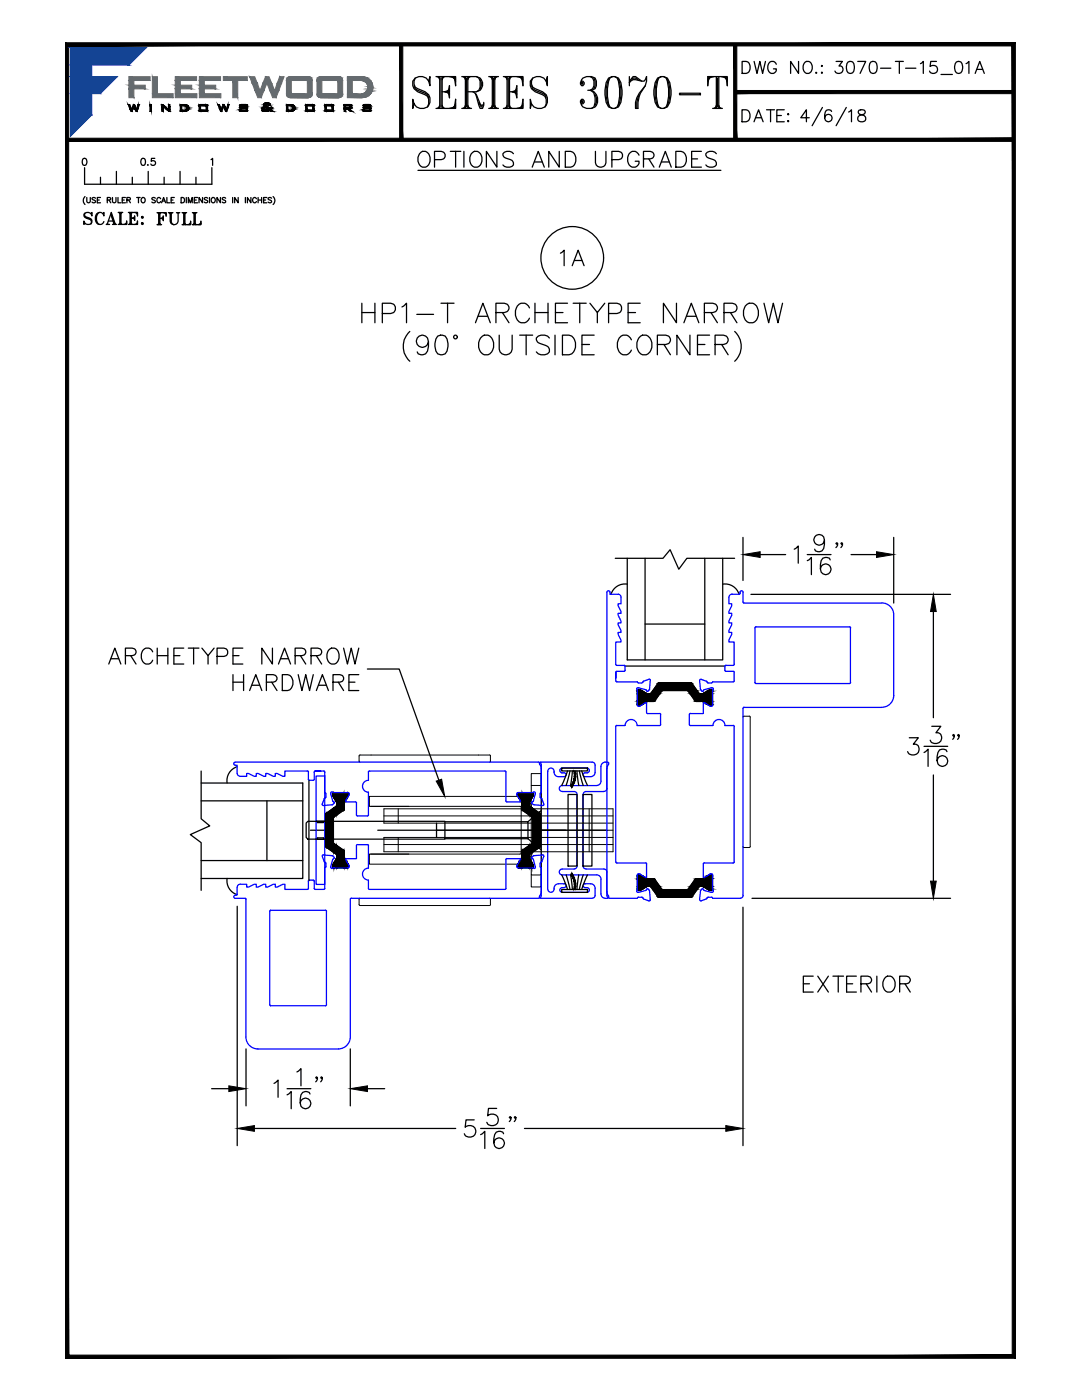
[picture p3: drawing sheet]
<svg xmlns="http://www.w3.org/2000/svg" width="216mm" height="279mm" viewBox="0 0 216 279" stroke-linecap="round" stroke-linejoin="round" font-family="sans-serif">
<defs><g id="words">
<text font-size="10.6" x="81.1" y="22.9">SERIES 3070-T</text>
<g font-size="7.5">
<text x="82.2" y="35.3">OPTIONS AND UPGRADES</text>
<text x="70.9" y="65.6">HP1-T ARCHETYPE NARROW</text>
</g>
<g font-size="6.6">
<text x="110.8" y="54.3">1A</text>
<text x="159.1" y="199.3">EXTERIOR</text>
</g>
<text font-size="6.2" x="165.5" y="16.2">3070-T-10_01A</text>
<g font-size="5.7">
<text x="146.8" y="15.9">DWG NO.:</text>
<text x="30" y="46.2">FULL</text>
</g>
<g font-size="5.3">
<text x="146.8" y="25.4">DATE:</text>
<text x="15.5" y="45.9">SCALE:</text>
</g>
<text font-size="4.4" x="26.8" y="34.2">0.5</text>
</g></defs>
<!-- layer: 0 -->
<g fill="none" stroke="#00f" stroke-width=".25">
<path d="M107.7 152.6l.3 .8M107.7 152.6a.29 .29 0 0 1 0-.3 .29 .29 0 0 1 .2-.2h10.3a.58 .58 0 0 1 .5 .6v1.4a.88 .88 0 0 1-.8 .9h-1.2a.38 .38 0 0 1-.3-.4 .38 .38 0 0 1 .3-.4h.4a.48 .48 0 0 0 .5-.4 .48 .48 0 0 0-.5-.5h-4.9M108 153.4v24.6l-.3 .8a.29 .29 0 0 0 .2 .5M109.3 153.9v23.5a.64 .64 0 0 0 .7 .7 .64 .64 0 0 0 .6-.8M109.3 153.9a.62 .62 0 0 1 .6-.6 .62 .62 0 0 1 .7 .6M110.6 153.9a.92 .92 0 0 0 .8 1.1h1.1a.39 .39 0 0 0 .4-.4 .39 .39 0 0 0-.3-.4h-.4M112.2 158h2.4M112.2 156.8h6.8M112.2 156.8a.58 .58 0 0 0-.6 .6 .58 .58 0 0 0 .6 .5M112.2 153.3a.48 .48 0 0 0-.5 .5 .48 .48 0 0 0 .5 .4M114.6 158a.58 .58 0 0 1 .5 .5v14.3a.58 .58 0 0 1-.5 .6M116.3 158.6v14.2"/>
<path d="M120.5 158h-3.6a.58 .58 0 0 0-.5 .5M121.1 153.4v4a.58 .58 0 0 1-.6 .5M121.4 152.6a.29 .29 0 0 0 .1-.3 .29 .29 0 0 0-.3-.2 1 1 0 0 0-1.3 .9v2.9a.84 .84 0 0 1-.8 .9M121.4 152.6l-.3 .8M107.9 179.3h10.3M112.2 173.4h2.4M112.2 174.6h6.8M112.2 173.4a.58 .58 0 0 0-.6 .6 .58 .58 0 0 0 .6 .6M112.2 177.1a.48 .48 0 0 0-.5 .5 .48 .48 0 0 0 .5 .5M112.5 176.4h-1.1a.88 .88 0 0 0-.8 .9M112.6 176.4a.39 .39 0 0 1 .3 .3 .39 .39 0 0 1-.3 .4h-.4M116.4 172.8a.58 .58 0 0 0 .5 .6"/>
<path d="M116.7 176.4h1.2a.88 .88 0 0 1 .8 .9M116.7 176.4a.39 .39 0 0 0-.3 .3 .39 .39 0 0 0 .3 .4h.4a.48 .48 0 0 1 .5 .5 .48 .48 0 0 1-.5 .5h-4.9M116.9 173.4h3.6a.58 .58 0 0 1 .6 .6M118.7 177.3v1.4a.58 .58 0 0 1-.5 .6M119.1 174.6a.88 .88 0 0 1 .8 .9v2.9a.96 .96 0 0 0 1.3 .9M121.1 174v4l.3 .8a.29 .29 0 0 1 .1 .3 .29 .29 0 0 1-.3 .2"/>
</g>
<!-- layer: SEAL -->
<g fill="none" stroke="#000" stroke-width=".25">
<path d="M112.1 153.3h5.1v.6h-5.1zM113.2 153.8l-1.1 3M113.7 153.8l-.7 3M114.2 153.8l-.4 3M115.1 153.8l.4 3M115.6 153.8l.8 3M116.1 153.8l1.1 3M112.1 177.5h5.1v.6h-5.1zM112.1 174.6l1.1 2.9M113 174.6l.7 2.9M113.8 174.6l.4 2.9M115.5 174.6l-.4 2.9"/>
<path d="M116.4 174.6l-.8 2.9M117.2 174.6l-1.1 2.9"/>
</g>
<g fill="#000" stroke="#000" stroke-width=".2">
<path d="M114.5 153.9l.4 .5-.1-.6zM114.5 153.9l.4 .5h-.3zM114.6 154.4l.3 .6v-.6zM114.6 154.4l.3 .6h-.3zM114.6 155l.2 .6 .1-.6zM114.6 155l.2 .6-.3-.1zM114.5 155.5l.1 .6 .2-.5zM114.5 155.5l.1 .6-.2-.1zM114.4 156v.6l.2-.5zM114.4 156v.6l-.2-.1zM114.2 156.5l-.1 .6 .3-.5zM114.2 156.5l-.1 .6-.2-.2z"/>
<path d="M114.9 177l-.1 .6-.3-.1zM114.6 177l-.1 .5 .4-.5zM114.9 176.4v.6h-.3zM114.6 176.4v.6l.3-.6zM114.8 175.8l.1 .6h-.3zM114.5 175.9l.1 .5 .2-.6zM114.6 175.3l.2 .5-.3 .1zM114.4 175.4l.1 .5 .1-.6zM114.4 174.8l.2 .5-.2 .1zM114.2 174.9l.2 .5v-.6zM114.1 174.3l.3 .5-.2 .1zM113.9 174.5l.3 .4-.1-.6z"/>
</g>
<!-- layer: 0 -->
<path d="M148.3 143.1l.2-.2h1l.2 .2v25.8l-.2 .2h-1.1l-.1-.2" fill="none" stroke="#000" stroke-width=".2"/>
<!-- layer: GLASS-VINYL -->
<g fill="none" stroke="#000" stroke-width=".25">
<path d="M122.8 111.4h9.5l1.4-1.7 1.7 3.9 1.7-2.2h9.5M125.2 111.4v20.3h19v-20.3M125.2 116.6a2.91 2.91 0 0 0-3.3 2M128.7 111.4v20.3M140.6 111.4v20.3M144.2 116.6a2.91 2.91 0 0 1 3.3 2M124.7 132.9h20M128.7 124.5h11.9M40.1 156.3h20.3v19h-20.3M40.1 153.9v9.5l1.8 1.4-3.9 1.8 2.1 1.6v9.5M40.1 159.8h20.3M47.3 153a2.91 2.91 0 0 0-2 3.3"/>
<path d="M53.3 159.8v11.9M61.6 155.8v20M40.1 171.7h20.3M45.3 175.3a2.91 2.91 0 0 0 2 3.3"/>
</g>
<!-- layer: TRACK -->
<g fill="none" stroke="#000" stroke-width=".25">
<path d="M148.3 107.3v8.5M149.8 118.6h39.9M151.7 110.7h5.1M158.5 109.6l.8-.6v3.4M161.1 111.9l.8-.6v3.4M161.1 110.7h4.7M164.5 107.8a1.06 1.06 0 0 1-1.5 .9 1.06 1.06 0 0 1-.4-1.7 1.06 1.06 0 0 1 1.8 .2 3.2 3.2 0 0 1-.4 2.7 .98 .98 0 0 1-1.4-.3M165.7 111.7l-.2-.3a1.16 1.16 0 0 0-1.6 .5 2.52 2.52 0 0 0 .3 2.6 1.06 1.06 0 0 0 1.5-.5 1.06 1.06 0 0 0-.7-1.4 1.06 1.06 0 0 0-1.3 .9M167.1 108.5l-.1 .1-.2-.1 .2-.2 .1 .2v.3l-.3 .5M168.1 108.5l-.2 .1-.1-.1 .1-.2 .2 .2v.3l-.3 .5M169.8 110.7h5.1M178.3 107.3v13.1"/>
<path d="M73.3 133.5h6.4l7.9 22.2M186.2 122v21.2M113.4 158.6h1.7v14.2h-1.7zM116.3 158.6h1.8v14.2h-1.8zM181.4 147.2h1.8l-1 1.3a1.11 1.11 0 0 1 1.2 1.3 1.11 1.11 0 0 1-1.5 .9l-.5-.2-.3-.5M184.4 150.2l.8-.7v3.4M184.4 148.9h4.7M185.9 144.9h1.8l-.9 1.3a1.11 1.11 0 0 1 1.1 1.3 1.11 1.11 0 0 1-1.5 .9l-.5-.2-.3-.5M186.2 154.7v21.1M189 150a1.04 1.04 0 0 0-1.5-.3 3.1 3.1 0 0 0-.3 2.8 1.06 1.06 0 0 0 1.7 .1 1.06 1.06 0 0 0-.5-1.7 1.06 1.06 0 0 0-1.4 .9M190.4 146.7l-.2 .2-.1-.2 .1-.1 .2 .1v.4l-.3 .5M191.4 146.7l-.2 .2-.1-.2 .1-.1a.64 .64 0 0 1-.1 1"/>
<path d="M150.1 179.3h39.6M47.3 180.9v47.7M148.3 181.1v47.5M42.2 217.3h3.5M49.1 209.3v11.4M54.7 216.2l.8-.6v3.4M57.3 218.5l.8-.7v3.5M57.3 217.3h4.7M59.3 213.9l.8-.6v3.4M61.9 218.3a1 1 0 0 0-1.5-.3 3.2 3.2 0 0 0-.3 2.8 1.06 1.06 0 0 0 1.7 .1 1.06 1.06 0 0 0-.4-1.6 1.06 1.06 0 0 0-1.5 .8M63.3 215.1l-.1 .1-.2-.1 .2-.2 .1 .2v.3l-.3 .5M64.3 215.1l-.2 .1-.1-.1 .1-.2 .2 .2v.3l-.3 .5"/>
<path d="M69.9 209.3v11.4M73.3 217.3h3.5M50.8 225.2h40.1M94.6 223.5h-1.6l-.2 1.5a1.21 1.21 0 0 1 1.8 0 1.21 1.21 0 0 1-.2 1.8 1.21 1.21 0 0 1-1.8-.5M95.9 226.4l.8-.6v3.4M95.9 225.2h4.8M99.1 221.2h-1.6l-.2 1.5a1.21 1.21 0 0 1 1.8 0 1.21 1.21 0 0 1-.2 1.8 1.21 1.21 0 0 1-1.8-.5M100.5 226.3a.99 .99 0 0 0-1.5-.4 3.1 3.1 0 0 0-.3 2.8 1.06 1.06 0 0 0 1.7 .1 1.06 1.06 0 0 0-.4-1.6 1.06 1.06 0 0 0-1.5 .9M102 223l-.2 .2-.2-.2 .2-.2 .2 .2v.3l-.4 .5M102.9 223l-.1 .2-.2-.2 .2-.2 .1 .2v.3l-.3 .5M104.7 225.2h40.1"/>
</g>
<!-- layer: VENT -->
<path d="M61.1 164.3l.3-.4h27.4v3.6h-27.4l-.3-.4zM61.9 165.7h4M63.1 167.5l.3-.3h1.1l.3 .3zM63.1 163.9h1.7l-.3 .3h-1.1zM75.4 165.7h45.7M87.1 164.3v2.8M88.8 164h16.5v3.4M88.8 167.4h16.5M105.3 164l2.4-2v3.1h-1v1.2h1v3.1l-2.4-2M106.2 168.1l1.8 1.5M108 161.8l-1.8 1.5" fill="none" stroke="#000" stroke-width=".25"/>
<g fill="none" stroke="#000" stroke-width=".2">
<path d="M71.8 150.7h25.9M71.9 150.7l-.2 .2v1l.2 .2M97.7 150.7l.2 .2v1l-.2 .2M106 156.8v-2.4h2v2.4h-2v17.8h2v-17.8M71.7 179.5v1l.2 .2h25.8l.2-.2v-1M71.9 179.3l-.2 .2M74 160.9h7.6M74 170.5h7.6M76.6 162.8h45.7M76.6 168.5h45.7M79.5 161.4v2.9M79.5 167.1v2.9"/>
<path d="M87.1 165.7h35.2M97.7 179.3l.2 .2M106 174.6v2.4h2v-2.4M106 161.2a2.22 2.22 0 0 0-2.3-2.3h-30v2h30l.3 .3v9l-.1 .2-30.2 .1v2h30a2.29 2.29 0 0 0 2.3-2.3M117.6 161.4v8.6M122.3 164.3h-45.7v-2.9h45.7v8.6h-45.7v-2.9h45.7"/>
</g>
<g fill="none" stroke="#00f" stroke-width=".25">
<path d="M121.1 118.2v60.5a.6 .6 0 0 0 .6 .6M121.1 118.2a.31 .31 0 0 1 .3-.3 .31 .31 0 0 1 .3 .3M121.7 118.2v.4h1.6a.57 .57 0 0 1 .6 .6v1.3h-.6v.4l.6 1.1v.4h-.6v.4l.6 1.1v.4h-.6v.4l.6 1.1v.4h-.6v.4l.6 1.1v.4h-1v4.5l.2 .2h1.4M145.4 119.2v1.3h.6v.4l-.6 1.1v.4h.6v.4l-.6 1.1v.4h.6v.4l-.6 1.1v.4h.6v.4l-.6 1.1v.4h1.1v4.5l-.2 .2h-1.5M146 118.6h1.5M146 118.6a.58 .58 0 0 0-.5 .6M147.7 118.2v.2M147.7 118.2a.31 .31 0 0 1 .3-.3 .31 .31 0 0 1 .3 .3M147.7 118.4l-.2 .2M148.3 118.2v2M122.9 135.3v-1.1v1.8l4.3 .1 .2 .2M123.1 134h1.4"/>
<path d="M123.1 134l-.2 .2M124.5 132.8l.2 .2M124.7 133v.8M124.7 133.8l-.2 .2M127.2 137.8v2.9l.2 .2h.3M127.4 136.3h.7M129 137.8v.1M129 137.8l-.1-.2-1.5-.3-.4 .1 .2 .4M129 137.9h.3M129.5 135.6l-1.1 .3-.3 .4M129.5 135.6h.2l.1 .2M129.6 137.5l-.3 .5"/>
<path d="M129.8 135.8l-.2 1.8M139.6 135.8l.2 1.8M139.8 137.5l.3 .5M139.9 135.6l1 .4M139.9 135.6h-.2l-.1 .2M140.4 137.8l-.3 .1M141 135.9l.1 .2M141.1 136.1l.2 .2M141.3 136.3h.7M141.9 137.3l-1.4 .3-.1 .2M142 137.3l.3 .1-.1 .4M142.2 137.8v2.9"/>
<path d="M142.2 136.1l-.2 .2M144.8 134h1.5M144.8 132.8l-.2 .2v.8l.2 .2M146.3 134l.2 .2M146.5 134.2v1.8l-4.3 .1M148.3 120.1l.2 .2 27.4 .1M150.7 125.1h19v11.3h-19zM176 120.3a2.37 2.37 0 0 1 2.3 2.4v16.1a2.42 2.42 0 0 1-2.4 2.4h-27.6v37.5a.6 .6 0 0 1-.6 .6h-5.5M47.3 154.3v-1.6h-.4a.31 .31 0 0 1-.3-.3 .31 .31 0 0 1 .3-.3h60.5a.57 .57 0 0 1 .6 .6v5.5l-.2 .2M47.3 154.3a.58 .58 0 0 0 .6 .6M61.3 153.9h-4.5v1h-.3l-1.2-.5h-.4v.5h-.3l-1.2-.5h-.4v.5h-.4l-1.1-.5h-.4v.5h-.4l-1.1-.5h-.4v.5h-1.3M61.4 153.9l.2 .2"/>
<path d="M61.5 154.1v1.4l.2 .2M62.7 154.1v1.6h-1M62.9 153.9l-.2 .2M63.1 154.9h1.7v21.6h-1.7zM64 153.9h-1.1h1.7M64.6 153.9l.2 .2M64.8 154.1v4.1l.2 .2M65 158.4v.7M65 159.1l-.3 .3-.4 1.1v.2l.2 .1M66 158.3l.4 1.6 .3 .2-.3 .4M66 158.3l.3-.3 .3 .2h2.9l.2 .2M73.5 154.1v1.6a1.2 1.2 0 0 0-1.2 1.2 1.2 1.2 0 0 0 1.2 1.2v4.5l-.2 .2h-2.1l-.1-2.7-2.1-.2 .7-1.5"/>
<path d="M73.7 153.9h27.1M73.7 153.9l-.2 .2M100.8 153.9l.2 .2M100.9 154.1v5.7l.2 .2M103.1 158.4v.3l.7 1.1v.2h-2.7M106.4 158.1l.3-.1 .1 .3M106.4 158.1l-3.1 .1-.2 .2M106.8 158.3l-.5 1.7M107.8 159.1l.3 .3M107.8 158.4v.7M108.1 159.4l.4 1.1v.2l-.2 .1M122.9 145v27l.2 .2"/>
<path d="M123.1 144.8h1.6M123.1 144.8l-.2 .2M124.7 144.8a1.2 1.2 0 0 1 1.2-1.2 1.2 1.2 0 0 1 1.2 1.2M127.1 144.8h4.5M129 140.4l.1 1.9 2.5 .1M129 140.3l-.2-.1-1.1 .7M131.6 142.4l.2 .2M131.8 142.6v2M131.8 144.6l-.2 .2M137.5 142.6l.1 2.1 4.6 .1M137.7 142.4l-.2 .2M140.3 140.4v1.9"/>
<path d="M140.4 142.3l-2.7 .1M140.4 140.3l.2-.1 1.1 .7M142.2 140.7l-.2 .2h-.3M142.3 144.8a1.2 1.2 0 0 1 1.2-1.2 1.2 1.2 0 0 1 1.2 1.2M144.6 144.8h1.7M146.3 144.8l.2 .2M146.5 145v27l-.2 .2M47.3 177.1v1.4M47.3 178.5l-.4 .2a.31 .31 0 0 0-.3 .3 .31 .31 0 0 0 .3 .3h2M47.9 176.5a.58 .58 0 0 0-.6 .5M48.9 179.3l.2 .2M49.1 179.5v27.5a2.38 2.38 0 0 0 2.4 2.3"/>
<path d="M61.7 175.6l-.2 .2 .1 1.5-.3 .2h-4.5v-1h-.3l-1.2 .5h-.4v-.5h-.3l-1.2 .5h-.4v-.5h-.4l-1.1 .5h-.4v-.5h-.4l-1.1 .5h-.4v-.5h-1.3M64.5 170.6l1.9 .2M64.5 170.6l-.2 .1v.2l.4 1 .3 .4v.7l-.2 .2v4.2h-2l-.1-1.7h-1M66.4 170.8l.3 .4-.3 .3M66.4 160.5l-1.9 .3M69.9 179.5v27.5a2.38 2.38 0 0 1-2.4 2.3M70.1 179.3l-.2 .2M101.1 171.4h2.7v.2l-.7 1.1v.3l.2 .2 3.1 .1M101.1 171.3l-.2 .3 .1 5.7-.2 .2h-27.1l-.2-.2v-1.7a1.19 1.19 0 0 1-1.2-1.1 1.19 1.19 0 0 1 1.2-1.2v-4.6l-.2-.1h-2.1l-.1 2.7-2.1 .1 .7 1.4-.1 .3-3 .1a.31 .31 0 0 1-.5 .1 .31 .31 0 0 1-.1-.4l.4-1.4M106.1 160.3l.4 .3M106.1 171.1l.2 .3M106.3 160l-.2 .3"/>
<path d="M106.3 171.4l.1 .1M106.4 170.8l-.3 .3M106.4 171.5l.4 1.6-.1 .2h-.3M106.5 170.7l-.1 .1M106.5 160.6l1.8 .2M108.1 171.9l-.3 .4v.7l.2 .2v5.5a.57 .57 0 0 1-.6 .6h-37.3M108.3 170.6l-1.8 .2M108.3 170.6l.2 .1v.2l-.4 1.1M123.1 172.2h5.7M127.2 174.6v2.9M127.2 177.5a.3 .3 0 0 0-.1 .4 .3 .3 0 0 0 .4 .2M127.4 179.1h.7"/>
<path d="M127.4 179l-.2 .3h-5.5M127.7 174.4l1.1 .7M127.7 174.4l-.5 .1v.1M128.1 179l.3 .4 1.1 .4M128.8 172.2l.2 .2M129 172.4v2.6l-.2 .1M129 177.5l-.1 .2-1.4 .4M129 177.5l.2-.1 .3 .3M129.5 177.6l.1 .2M129.6 177.8l.2 1.8M129.8 179.5l-.1 .2-.2 .1M139.6 179.5l.1 .2 .2 .1"/>
<path d="M139.8 177.8l-.2 1.8M139.8 177.6v.2M140.1 177.4l-.3 .3M140.1 177.4l.2 .1M140.3 177.5l.2 .2 1.4 .4M140.4 175l.2 .1M140.5 172.2h5.8M140.5 172.2l-.2 .2v2.6M140.9 179.4l-1 .4M141.1 179.2l-.1 .2M141.3 179.1h.7M141.3 179l-.2 .2"/>
<path d="M141.7 174.4l-1.1 .7M141.7 174.4l.4 .1 .1 .1M141.9 178.1h.1M142 179l.2 .3M142.2 174.6v2.9M142.2 177.5l.1 .4-.4 .2M53.8 181.9v18.6l.2 .2h11.1v-18.8M54 181.7h10.9M54 181.6l-.2 .3M65 181.6l.2 .3M51.4 209.4h16.1"/>
</g>
<!-- layer: I-STRUT -->
<g fill="none" stroke="#000" stroke-width=".25">
<path d="M127.2 138v2.5l.3 .3M127.5 137.7h.2M127.5 137.6l-.3 .3M127.7 137.6l1.3 .8M129 138.3l.4 .2M129.4 140l-.4 .1M129.9 138.4l-.5 .1M131.3 136.4l-1.4 2M131.4 136.3h6.5M131.5 136.3l-.2 .1M132.1 137.9l-1.5 2-1.2 .1M132.2 137.8h5"/>
<path d="M132.2 137.8l-.1 .1M137.2 137.8l.1 .1M137.3 137.9l1.6 2.1M137.9 136.3l.2 .1M138.1 136.4l1.4 2M138.9 140l1.5 .1M140.4 138.3a.6 .6 0 0 1-.9 .1M141.6 137.7h.3M141.7 137.6l-1.3 .8M141.9 137.6l.3 .3M142.2 138v2.5M66.4 158.8l.8 1.3v.7l-2.1 1.6"/>
<path d="M69.5 158.8l-.7 1.3-.2 1.5M69.5 158.8l.1-.3-.2-.3h-2.7l-.3 .1v.5M103.3 158.8l.7 1.2M103.6 158.2h2.5l.3 .3M103.6 158.2l-.3 .1v.5M104 160l.2 1.6M106.4 158.8l-.7 1.3-.1 .7 2.2 1.6M106.4 158.5v.2M106.4 158.7v.1M127.5 140.8h.2M127.8 140.8h-.1M129 140.1l-1.2 .7"/>
<path d="M140.4 140.1l1.2 .7M141.6 140.8h.1M141.6 140.8h.3M142.2 140.5l-.3 .3M65 162.5l.1 6.5 2.1 1.7M66.4 172.6v.3M66.5 168.2l2.1 1.5M66.6 163l-.1 5.2M67.1 171.4l-.7 1.2M67.2 170.7v.2M67.2 170.9l-.1 .5M68.6 161.7l-2 1.4"/>
<path d="M68.6 169.7l.1 1.2M68.7 170.9l.1 .5M68.8 171.4l.7 1.2M69.5 172.6v.3M69.6 172.9l-.3 .3h-2.6l-.3-.3M103.3 172.9l.3 .3M103.3 172.6v.3M104 171.4l-.7 1.2M104.1 170.9l-.1 .5M104.2 161.7l2 1.4M105.6 170.7v.2M105.6 170.9l.1 .5"/>
<path d="M105.7 171.4l.7 1.2M106.2 163l.1 .2M106.3 163.2v5M106.3 168.2l-2.1 1.5-.1 1.2M106.4 172.7v.2M106.4 172.6h.1M106.4 172.9l-.3 .3h-2.5M107.8 162.5v6.4M107.8 168.9l-2.2 1.8M127.8 174.6l1.6 .8M127.8 174.6h-.5l-.1 .3v2.6l.6 .2 1.6-.8M129.4 176.9l.5 .1"/>
<path d="M129.4 175.4h1.1M129.9 177l1.4 2M130.5 175.4l.2 .1M130.6 175.5l1.6 2h5l1.5-2M131.3 179h6.6M138.1 179h-.2M138.9 175.4h1M138.9 175.4l-.2 .1M139.5 177l-1.4 2M139.5 177a.69 .69 0 0 1 .9 0l1.2 .7 .4-.1 .2-.2M141.6 174.6l-1.7 .8M141.6 174.6h.4l.2 .2"/>
<path d="M142.2 174.9v2.5"/>
</g>
<g fill="#000" stroke="#000" stroke-width=".2">
<path d="M127.4 137.7h.3zM127.4 137.7h.3z"/>
<path d="M127.4 137.7h.3zM127.4 137.7h.3z"/>
<path d="M127.4 137.7h.4zM127.4 137.7h.3z"/>
<path d="M127.4 137.7h.4zM127.4 137.7h.4z"/>
<path d="M127.4 137.7h.4zM127.4 137.7h.4z"/>
<path d="M127.3 137.7h.5zM127.3 137.7h.5z"/>
<path d="M127.3 137.7h.6zM127.3 137.7h.5z"/>
<path d="M127.3 137.8h.6zM127.3 137.7h.6z"/>
<path d="M127.2 137.8h.8zM127.2 137.8h.7z"/>
<path d="M127.2 137.9h.9zM127.2 137.8h.8z"/>
<path d="M127.2 137.9h1zM127.2 137.9h.9z"/>
<path d="M127.2 138h1.1zM127.2 137.9h1z"/>
<path d="M127.2 138.1l1.1-.1 .2 .1zM127.2 138v.1l1.1-.1z"/>
<path d="M127.2 138.4l1.3-.3 .5 .3zM127.2 138.1v.3l1.3-.3z"/>
<path d="M127.2 138.4h1.9zM127.2 138.4h1.8z"/>
<path d="M127.2 138.5h2.1zM127.2 138.4h1.9z"/>
<path d="M127.2 140h2.2zM127.2 140h2.2z"/>
<path d="M127.2 138.5h2.2zM127.2 138.5h2.1z"/>
<path d="M127.2 140h3.3zM127.2 140h3.3z"/>
<path d="M127.2 140h3.4zM127.2 140h3.4z"/>
<path d="M127.2 140h3.4zM127.2 140h3.4z"/>
<path d="M127.2 140l3.4-.1zM127.2 139.9h3.4z"/>
<path d="M127.2 139.9h3.4zM127.2 139.9h3.4z"/>
<path d="M127.2 139.9l4.4-1.4-1 1.4zM127.2 138.5v1.4l4.4-1.4z"/>
<path d="M129.7 138.5h1.9zM129.7 138.5h1.9z"/>
<path d="M129.7 138.5h1.9zM129.7 138.5h1.9z"/>
<path d="M129.8 138.5l1.9-.1zM129.8 138.5l1.9-.1z"/>
<path d="M129.8 138.4h1.9zM129.8 138.4h1.9z"/>
<path d="M129.8 138.4h1.9zM129.9 138.4h1.8z"/>
<path d="M129.9 138.4l2.2-.5-.4 .5zM130.2 137.9l-.3 .5 2.2-.5z"/>
<path d="M130.2 137.9h1.9zM130.2 137.9h1.9z"/>
<path d="M130.2 137.9l1.9-.1zM130.2 137.9l1.9-.1z"/>
<path d="M130.3 137.8h1.8zM130.3 137.8h1.8z"/>
<path d="M130.3 137.8h1.8zM130.3 137.8h1.8z"/>
<path d="M130.3 137.8h1.9zM130.3 137.8h1.9z"/>
<path d="M131.4 136.3h6.6zM131.4 136.3h6.5z"/>
<path d="M131.4 136.3h6.6zM131.4 136.3h6.6z"/>
<path d="M131.3 136.4h6.7zM131.3 136.4l6.7-.1z"/>
<path d="M131.3 136.4h6.8zM131.3 136.4h6.7z"/>
<path d="M131.3 136.4h6.8zM131.3 136.4h6.8z"/>
<path d="M137.2 137.8h1.9zM137.2 137.8h1.9z"/>
<path d="M137.2 137.8h1.9zM137.2 137.8h1.9z"/>
<path d="M137.2 137.8h1.9zM137.2 137.8h1.9z"/>
<path d="M130.3 137.8l7.8-1.4 1 1.4zM131.3 136.4l-1 1.4 7.8-1.4z"/>
<path d="M137.3 137.9h1.8zM137.2 137.8h1.9z"/>
<path d="M137.3 137.9h1.8zM137.3 137.9h1.8z"/>
<path d="M137.6 138.4l1.5-.5 .4 .5zM137.3 137.9l.3 .5 1.5-.5z"/>
<path d="M137.7 138.4h1.8zM137.6 138.4h1.9z"/>
<path d="M137.7 138.4h1.8zM137.7 138.4h1.8z"/>
<path d="M137.7 138.4h1.9zM137.7 138.4h1.8z"/>
<path d="M137.7 138.5h1.9zM137.7 138.4h1.9z"/>
<path d="M137.7 138.5h1.9zM137.7 138.5h2z"/>
<path d="M137.7 138.5h1.9zM137.7 138.5h1.9z"/>
<path d="M141.6 137.7h.4zM141.6 137.7h.4z"/>
<path d="M141.6 137.7h.3zM141.6 137.7h.3z"/>
<path d="M141.6 137.7h.3zM141.6 137.7h.3z"/>
<path d="M141.6 137.7h.3zM141.6 137.7h.3z"/>
<path d="M141.6 137.7h.4zM141.6 137.7h.3z"/>
<path d="M141.5 137.7h.5zM141.5 137.7h.5z"/>
<path d="M141.5 137.7h.6zM141.5 137.7h.5z"/>
<path d="M141.4 137.8h.7zM141.4 137.8l.7-.1z"/>
<path d="M141.4 137.8h.7zM141.4 137.8h.7z"/>
<path d="M141.3 137.9h.9zM141.3 137.9l.8-.1z"/>
<path d="M140.1 140h2.1zM139.9 140h2.3z"/>
<path d="M138.9 140h3.3zM138.9 140h3.3z"/>
<path d="M138.9 140h3.3zM138.8 140h3.4z"/>
<path d="M138.8 140h3.4zM138.8 140h3.4z"/>
<path d="M138.8 140l3.4-.1zM138.7 139.9h3.5z"/>
<path d="M138.7 139.9h3.5zM138.7 139.9h3.5z"/>
<path d="M138.7 139.9l3.5-1.4v1.4zM137.7 138.5l1 1.4 3.5-1.4z"/>
<path d="M139.9 138.5h2.3zM139.9 138.5h2.3z"/>
<path d="M140.1 138.5l2.1-.1zM140.1 138.5l2.1-.1z"/>
<path d="M140.2 138.4h2zM140.2 138.4h2z"/>
<path d="M140.4 138.4l1.8-.4v.4zM140.4 138.4l1.8-.4h-1.1z"/>
<path d="M141.1 138l1.1-.1zM141.1 138l1.1-.1z"/>
<path d="M141.2 137.9h1zM141.2 137.9h1z"/>
<path d="M66.4 158.4v.4zM66.4 158.4v.4z"/>
<path d="M66.4 158.4v.4zM66.4 158.4v.3z"/>
<path d="M66.4 158.5v.2zM66.4 158.5v.2z"/>
<path d="M66.4 158.4v.4zM66.4 158.4v.4z"/>
<path d="M66.4 158.4v.4zM66.4 158.4v.4z"/>
<path d="M66.4 158.3v.5zM66.4 158.3v.5z"/>
<path d="M66.4 158.3v.6zM66.4 158.3v.5z"/>
<path d="M66.5 158.3v.7zM66.5 158.3l-.1 .6z"/>
<path d="M66.5 158.2v.8zM66.5 158.3v.7z"/>
<path d="M66.6 158.2v.9zM66.5 158.2v.8z"/>
<path d="M66.6 158.2v1zM66.6 158.2v.9z"/>
<path d="M66.7 158.2v1.1zM66.6 158.2v1z"/>
<path d="M66.8 158.2l-.1 1.1 .1 .3zM66.7 158.2h.1l-.1 1.1z"/>
<path d="M67.1 158.2l-.3 1.4 .3 .4zM66.8 158.2h.3l-.3 1.4z"/>
<path d="M68.8 158.2v1.9zM68.8 158.2v1.9z"/>
<path d="M69.1 158.2l-.3 1.8 .3-.4zM68.8 158.2h.3l-.3 1.8z"/>
<path d="M69.2 158.2l-.1 1.4 .1-.3zM69.1 158.2h.1l-.1 1.4z"/>
<path d="M69.3 158.2l-.1 1.1zM69.2 158.2v1.1z"/>
<path d="M69.3 158.2v1zM69.3 158.2v1z"/>
<path d="M69.4 158.2l-.1 .9zM69.3 158.2v.9z"/>
<path d="M69.4 158.3v.7zM69.4 158.2v.8z"/>
<path d="M69.5 158.3l-.1 .7zM69.4 158.3v.7z"/>
<path d="M69.5 158.3v.6zM69.5 158.3v.6z"/>
<path d="M69.5 158.4v.4zM69.5 158.4v.4z"/>
<path d="M69.5 158.4v.4zM69.5 158.4v.4z"/>
<path d="M69.5 158.4v.4zM69.5 158.3v.5z"/>
<path d="M69.5 158.5v.2zM69.5 158.5v.2z"/>
<path d="M69.5 158.5v.3zM69.5 158.4v.4z"/>
<path d="M69.5 158.4v.4zM69.5 158.4v.4z"/>
<path d="M103.3 158.5v.2zM103.3 158.5v.2z"/>
<path d="M103.3 158.5v.3zM103.3 158.4v.4z"/>
<path d="M103.3 158.4v.4zM103.3 158.4v.4z"/>
<path d="M103.3 158.4v.4zM103.3 158.4v.4z"/>
<path d="M103.3 158.4v.4zM103.3 158.4v.4z"/>
<path d="M103.3 158.4v.4zM103.3 158.3v.5z"/>
<path d="M103.3 158.3v.6zM103.3 158.3v.6z"/>
<path d="M103.3 158.3l.1 .7zM103.3 158.3l.1 .7z"/>
<path d="M103.4 158.3v.7zM103.4 158.3v.7z"/>
<path d="M103.4 158.2l.1 .9zM103.4 158.2l.1 .9z"/>
<path d="M103.5 158.2v1zM103.5 158.2v1z"/>
<path d="M103.5 158.2l.1 1.1zM103.5 158.2l.1 1.1z"/>
<path d="M103.6 158.2l.1 1.4-.1-.3zM103.6 158.2l.1 1.4v-1.4z"/>
<path d="M103.7 158.2l.3 1.8-.3-.4zM103.7 158.2l.3 1.8v-1.8z"/>
<path d="M104 158.2v1.9zM104 158.2v1.9z"/>
<path d="M105.7 158.2l.3 1.4-.3 .4zM105.7 158.2l.3 1.4v-1.4z"/>
<path d="M106 158.2l.1 1.1-.1 .3zM106 158.2l.1 1.1v-1.1z"/>
<path d="M106.1 158.2v1.1zM106.1 158.2l.1 1z"/>
<path d="M106.2 158.2v1zM106.2 158.2v.9z"/>
<path d="M106.2 158.2v.9zM106.2 158.2l.1 .8z"/>
<path d="M106.3 158.2v.8zM106.3 158.2v.8z"/>
<path d="M106.3 158.3v.7zM106.3 158.3v.6z"/>
<path d="M106.3 158.3v.6zM106.3 158.3l.1 .5z"/>
<path d="M106.4 158.3v.5zM106.4 158.3v.5z"/>
<path d="M106.4 158.4v.4zM106.4 158.4v.4z"/>
<path d="M106.4 158.4v.4zM106.4 158.4v.4z"/>
<path d="M106.4 158.4v.4zM106.4 158.4v.4z"/>
<path d="M106.4 158.4v.4zM106.4 158.4v.3z"/>
<path d="M106.4 158.5v.2zM106.4 158.5v.2z"/>
<path d="M127.5 140.8h.2zM127.4 140.8h.3z"/>
<path d="M127.4 140.8h.3zM127.4 140.8h.3z"/>
<path d="M127.4 140.8h.4zM127.4 140.8h.4z"/>
<path d="M127.4 140.8h.4zM127.4 140.8h.4z"/>
<path d="M127.4 140.8h.4zM127.4 140.8h.4z"/>
<path d="M127.4 140.8h.4zM127.3 140.8h.5z"/>
<path d="M127.3 140.8l.6-.1zM127.3 140.7h.6z"/>
<path d="M127.3 140.7h.6zM127.3 140.7h.6z"/>
<path d="M127.3 140.7h.7zM127.2 140.7h.8z"/>
<path d="M127.2 140.7l.9-.1zM127.2 140.6h.9z"/>
<path d="M127.2 140.6h1zM127.2 140.6h1z"/>
<path d="M127.2 140.6l1.1-.1zM127.2 140.5h1.1z"/>
<path d="M127.2 140.5l1.3-.1-.2 .1zM127.2 140.4v.1l1.3-.1z"/>
<path d="M127.2 140.4l1.8-.3-.5 .3zM127.2 140.1v.3l1.8-.3z"/>
<path d="M127.2 140.1l1.9-.1zM127.2 140h1.9z"/>
<path d="M127.2 140h2.1zM127.2 140h2.1z"/>
<path d="M141.6 140.8h.4zM141.6 140.8h.4z"/>
<path d="M141.6 140.8h.3zM141.6 140.8h.3z"/>
<path d="M141.6 140.8h.3zM141.6 140.8h.3z"/>
<path d="M141.6 140.8h.3zM141.6 140.8h.3z"/>
<path d="M141.6 140.8h.4zM141.6 140.8h.4z"/>
<path d="M141.6 140.8h.4zM141.5 140.8h.5z"/>
<path d="M141.5 140.8l.6-.1zM141.5 140.7h.6z"/>
<path d="M141.5 140.7h.6zM141.4 140.7h.7z"/>
<path d="M141.4 140.7h.7zM141.4 140.7h.7z"/>
<path d="M141.4 140.7l.8-.1zM141.3 140.6h.9z"/>
<path d="M141.3 140.6h.9zM141.2 140.6h1z"/>
<path d="M141.2 140.6l1-.1zM141.1 140.5h1.1z"/>
<path d="M141.1 140.5l1.1-.4v.4zM140.4 140.1l.7 .4 1.1-.4z"/>
<path d="M140.4 140.1l1.8-.1zM140.2 140h2z"/>
<path d="M140.2 140h2zM140.1 140h2.1z"/>
<path d="M65 162.4v6.6zM65 162.4v6.5z"/>
<path d="M65 162.4v6.6zM65 162.4v6.6z"/>
<path d="M65.1 162.3v6.8zM65.1 162.3l-.1 6.7z"/>
<path d="M65.1 162.3v6.8zM65.1 162.3v6.8z"/>
<path d="M65.1 162.3v6.8zM65.1 162.3v6.8z"/>
<path d="M66.4 172.6v.4zM66.4 172.6v.4z"/>
<path d="M66.4 172.6v.3zM66.4 172.6v.4z"/>
<path d="M66.4 172.6v.3zM66.4 172.6v.3z"/>
<path d="M66.4 172.6v.4zM66.4 172.6v.4z"/>
<path d="M66.4 172.6v.4zM66.4 172.6v.4z"/>
<path d="M66.4 172.5v.5zM66.4 172.5v.5z"/>
<path d="M66.4 172.5v.6zM66.4 172.5v.5z"/>
<path d="M66.5 172.4v.7zM66.5 172.4l-.1 .7z"/>
<path d="M66.5 168.2v1.9zM66.5 168.2v1.9z"/>
<path d="M66.5 161.3v1.9zM66.5 161.3v1.9z"/>
<path d="M66.5 172.4v.8zM66.5 172.4v.7z"/>
<path d="M66.5 161.3l-1.4 7.8 1.4 1zM65.1 162.3l1.4-1-1.4 7.8z"/>
<path d="M66.6 168.3v1.8zM66.6 168.3v1.8z"/>
<path d="M66.6 161.3v1.9zM66.6 161.3v1.9z"/>
<path d="M66.6 168.3v1.8zM66.5 168.2v1.9z"/>
<path d="M66.6 161.3l-.1 1.9zM66.5 161.3v1.9z"/>
<path d="M66.6 168.3v1.8zM66.6 168.3v1.8z"/>
<path d="M66.6 161.3v1.8zM66.6 161.3v1.8z"/>
<path d="M66.6 172.3v.9zM66.6 172.3l-.1 .9z"/>
<path d="M66.6 168.3v1.8zM66.6 168.3v1.8z"/>
<path d="M66.6 161.2v1.9zM66.6 161.2v1.9z"/>
<path d="M66.6 172.2v1zM66.6 172.2v1z"/>
<path d="M66.7 172.1v1.1zM66.7 172.1l-.1 1.1z"/>
<path d="M67.1 171.4l-.4 1.8h.4zM67.1 171.4l-.4 1.8v-1.1z"/>
<path d="M67.1 168.7l-.5 1.4 .5 .4zM66.6 168.3l.5 .4-.5 1.4z"/>
<path d="M67.1 160.9l-.5 2.2 .5-.4zM66.6 161.2l.5-.3-.5 2.2z"/>
<path d="M67.1 168.7v1.8zM67.1 168.7v1.8z"/>
<path d="M67.1 160.9v1.8zM67.1 160.9v1.8z"/>
<path d="M67.1 171.3v1.9zM67.1 171.3v1.9z"/>
<path d="M67.1 158.2v1.9zM67.1 158.2v1.8z"/>
<path d="M67.2 168.7v1.9zM67.2 168.7v1.8z"/>
<path d="M67.2 160.8l-.1 1.9zM67.2 160.8l-.1 1.9z"/>
<path d="M67.2 168.7v1.8zM67.1 168.7v1.8z"/>
<path d="M67.2 168.7v1.9zM67.2 168.7v1.9z"/>
<path d="M67.2 160.8v1.9zM67.2 160.8v1.9z"/>
<path d="M67.2 171.1l-.1 2.1zM67.2 171.1l-.1 2.1z"/>
<path d="M67.2 158.2v2.1zM67.1 158.2v1.9z"/>
<path d="M67.2 168.7v1.9zM67.2 168.7v2z"/>
<path d="M67.2 160.7v1.9zM67.2 160.7v1.9z"/>
<path d="M67.2 170.9v2.3zM67.2 170.9v2.3z"/>
<path d="M67.2 158.2v2.2zM67.2 158.2v2.1z"/>
<path d="M67.2 168.7v1.9zM67.2 168.7v1.9z"/>
<path d="M67.2 160.7v2zM67.2 160.7v2z"/>
<path d="M68.6 169.7l-1.4 3.5h1.4zM67.2 168.7l1.4 1-1.4 3.5z"/>
<path d="M68.6 158.2l-1.4 4.4 1.4-.9zM67.2 158.2h1.4l-1.4 4.4z"/>
<path d="M68.6 169.8v3.4zM68.6 169.7v3.5z"/>
<path d="M68.6 158.2v3.5zM68.6 158.2v3.5z"/>
<path d="M68.7 169.8l-.1 3.4zM68.6 169.8v3.4z"/>
<path d="M68.7 158.2l-.1 3.4zM68.6 158.2v3.4z"/>
<path d="M68.7 169.8v3.4zM68.7 169.8v3.4z"/>
<path d="M68.7 158.2v3.4zM68.7 158.2v3.4z"/>
<path d="M68.7 169.9v3.3zM68.7 169.9v3.3z"/>
<path d="M68.7 158.2v3.3zM68.7 158.2v3.3z"/>
<path d="M68.7 169.9v3.3zM68.7 169.8v3.4z"/>
<path d="M68.7 158.2v3.4zM68.7 158.2v3.4z"/>
<path d="M68.7 171.1v2.1zM68.7 170.9v2.3z"/>
<path d="M68.7 158.2v2.2zM68.7 158.2v2.2z"/>
<path d="M68.8 171.3l-.1 1.9zM68.7 171.1v2.1z"/>
<path d="M68.8 158.2l-.1 2.1zM68.7 158.2v2.1z"/>
<path d="M68.8 171.4v1.8zM68.8 171.3v1.9z"/>
<path d="M69.2 172.1l-.4 1.1h.4zM68.8 171.4l.4 .7-.4 1.1z"/>
<path d="M69.3 172.2l-.1 1zM69.2 172.1v1.1z"/>
<path d="M69.3 172.3v.9zM69.3 172.2v1z"/>
<path d="M69.4 172.4l-.1 .8zM69.3 172.3v.9z"/>
<path d="M69.4 172.4v.8zM69.4 172.4v.8z"/>
<path d="M69.5 172.5l-.1 .6zM69.4 172.4v.7z"/>
<path d="M69.5 172.5v.6zM69.5 172.5v.6z"/>
<path d="M69.5 172.6v.4zM69.5 172.6v.4z"/>
<path d="M69.5 172.6v.4zM69.5 172.6v.4z"/>
<path d="M69.5 172.6v.4zM69.5 172.5v.5z"/>
<path d="M69.5 172.7v.2zM69.5 172.6v.3z"/>
<path d="M69.5 172.6v.4zM69.5 172.6v.4z"/>
<path d="M69.5 172.6v.4zM69.5 172.6v.4z"/>
<path d="M103.3 172.7v.2zM103.3 172.6v.3z"/>
<path d="M103.3 172.6v.4zM103.3 172.6v.4z"/>
<path d="M103.3 172.6v.4zM103.3 172.6v.4z"/>
<path d="M103.3 172.6v.4zM103.3 172.6v.4z"/>
<path d="M103.3 172.6v.4zM103.3 172.6v.4z"/>
<path d="M103.3 172.6v.4zM103.3 172.5v.5z"/>
<path d="M103.3 172.5v.6zM103.3 172.5v.6z"/>
<path d="M103.3 172.5l.1 .6zM103.4 172.4v.7z"/>
<path d="M103.4 172.4v.8zM103.4 172.4v.8z"/>
<path d="M103.4 172.4l.1 .8zM103.5 172.3v.9z"/>
<path d="M103.5 172.3v.9zM103.5 172.2v1z"/>
<path d="M103.5 172.2l.1 1zM103.6 172.1v1.1z"/>
<path d="M103.6 172.1l.4 1.1h-.4zM104 171.4l-.4 .7 .4 1.1z"/>
<path d="M104 171.4v1.8zM104 171.3v1.9z"/>
<path d="M104 171.3l.1 1.9zM104.1 171.1v2.1z"/>
<path d="M104 158.2l.1 2.1zM104 158.2l.1 2.1z"/>
<path d="M104.1 171.1v2.1zM104.1 170.9v2.3z"/>
<path d="M104.1 158.2v2.2zM104.1 158.2v2.2z"/>
<path d="M104.1 169.9v3.3zM104.1 169.9v3.3z"/>
<path d="M104.1 158.2v3.3zM104.1 158.2v3.3z"/>
<path d="M104.1 169.9v3.3zM104.1 169.8v3.4z"/>
<path d="M104.1 158.2v3.4zM104.1 158.2v3.4z"/>
<path d="M104.1 169.8v3.4zM104.1 169.8v3.4z"/>
<path d="M104.1 158.2v3.4zM104.1 158.2v3.4z"/>
<path d="M104.1 169.8l.1 3.4zM104.1 169.8l.1 3.4z"/>
<path d="M104.1 158.2l.1 3.4zM104.1 158.2l.1 3.4z"/>
<path d="M104.2 169.8v3.4zM104.2 169.7v3.5z"/>
<path d="M104.2 158.2v3.5zM104.2 158.2v3.5z"/>
<path d="M104.2 169.7l1.4 3.5h-1.4zM104.2 169.7l1.4 3.5v-4.5z"/>
<path d="M104.2 158.2l1.4 4.4-1.4-.9zM104.2 158.2l1.4 4.4v-4.4z"/>
<path d="M105.6 168.7v2zM105.6 168.7v1.9z"/>
<path d="M105.6 160.7v1.9zM105.6 160.7v1.9z"/>
<path d="M105.6 170.9v2.3zM105.6 170.9v2.3z"/>
<path d="M105.6 158.2v2.2zM105.6 158.2v2.1z"/>
<path d="M105.6 168.7v1.9zM105.6 168.7v1.9z"/>
<path d="M105.6 160.7v2zM105.6 160.7v2z"/>
<path d="M105.6 168.7v1.9zM105.6 168.7v1.9z"/>
<path d="M105.6 160.8v1.9zM105.6 160.8v1.9z"/>
<path d="M105.6 171.1v2.1zM105.6 171.1v2.1z"/>
<path d="M105.6 158.2v2.1zM105.6 158.2v1.9z"/>
<path d="M105.6 168.7v1.9zM105.6 168.7v1.8z"/>
<path d="M105.6 160.8v1.9zM105.6 160.8v1.9z"/>
<path d="M105.6 168.7v1.8zM105.6 168.7l.1 1.8z"/>
<path d="M105.6 160.9l.1 1.8zM105.6 160.9l.1 1.8z"/>
<path d="M105.6 171.3l.1 1.9zM105.6 171.3l.1 1.9z"/>
<path d="M105.6 158.2v1.9zM105.6 158.2l.1 1.8z"/>
<path d="M105.7 168.7v1.8zM105.7 168.7v1.8z"/>
<path d="M105.7 168.7l.5 1.4-.5 .4zM105.7 168.7l.5 1.4v-1.8z"/>
<path d="M105.7 160.9l.5 2.2-.5-.4zM105.7 160.9l.5 2.2v-1.9z"/>
<path d="M105.7 171.4l.4 1.8h-.4zM105.7 171.4l.4 1.8v-1.1z"/>
<path d="M106.1 172.1v1.1zM106.1 172.1l.1 1.1z"/>
<path d="M106.2 172.2v1zM106.2 172.2v1z"/>
<path d="M106.2 168.3v1.8zM106.2 168.3v1.8z"/>
<path d="M106.2 161.2v1.9zM106.2 161.2v1.9z"/>
<path d="M106.2 168.3v1.8zM106.2 168.3v1.8z"/>
<path d="M106.2 161.3v1.8zM106.2 161.3v1.8z"/>
<path d="M106.2 172.3v.9zM106.2 172.3l.1 .9z"/>
<path d="M106.2 168.3l.1 1.8zM106.2 168.3l.1 1.8z"/>
<path d="M106.2 161.3l.1 1.9zM106.2 161.3l.1 1.9z"/>
<path d="M106.3 168.3v1.8zM106.3 168.2v1.9z"/>
<path d="M106.3 161.3v1.9zM106.3 161.3v1.9z"/>
<path d="M106.3 168.2v1.9zM106.3 168.2v1.9z"/>
<path d="M106.3 161.3v1.9zM106.3 161.3v1.9z"/>
<path d="M106.3 172.4v.8zM106.3 172.4v.7z"/>
<path d="M106.3 161.3l1.4 7.8-1.4 1zM106.3 161.3l1.4 7.8v-6.8z"/>
<path d="M106.3 172.4v.7zM106.3 172.4v.7z"/>
<path d="M106.3 172.5v.6zM106.3 172.5l.1 .5z"/>
<path d="M106.4 172.5v.5zM106.4 172.5v.5z"/>
<path d="M106.4 172.6v.4zM106.4 172.6v.4z"/>
<path d="M106.4 172.6v.4zM106.4 172.6v.4z"/>
<path d="M106.4 172.6v.4zM106.4 172.6v.4z"/>
<path d="M106.4 172.6v.3zM106.4 172.6v.4z"/>
<path d="M106.4 172.6v.3zM106.4 172.6v.3z"/>
<path d="M107.7 162.3v6.8zM107.7 162.3v6.8z"/>
<path d="M107.7 162.3v6.8zM107.7 162.3v6.8z"/>
<path d="M107.7 162.3v6.8zM107.7 162.3v6.7z"/>
<path d="M107.7 162.4v6.6zM107.7 162.4l.1 6.6z"/>
<path d="M107.8 162.4v6.6zM107.8 162.4v6.5z"/>
<path d="M127.5 174.6h.2zM127.4 174.6h.3z"/>
<path d="M127.4 174.6h.3zM127.4 174.6h.3z"/>
<path d="M127.4 174.6h.4zM127.4 174.6h.4z"/>
<path d="M127.4 177.7h.3zM127.4 177.7h.3z"/>
<path d="M127.4 177.7h.3zM127.4 177.7h.3z"/>
<path d="M127.4 174.6h.4zM127.4 174.6h.4z"/>
<path d="M127.4 177.7h.4zM127.4 177.7h.3z"/>
<path d="M127.4 174.6h.4zM127.4 174.6h.4z"/>
<path d="M127.4 174.6h.4zM127.3 174.6h.5z"/>
<path d="M127.4 177.7h.4zM127.4 177.7h.4z"/>
<path d="M127.4 177.7h.4zM127.4 177.7h.4z"/>
<path d="M127.3 174.6h.6zM127.3 174.6h.6z"/>
<path d="M127.3 177.7h.5zM127.3 177.7h.5z"/>
<path d="M127.3 174.6l.6 .1zM127.3 174.6l.6 .1z"/>
<path d="M127.3 177.6h.6zM127.3 177.6l.5 .1z"/>
<path d="M127.3 174.7h.7zM127.3 174.7h.7z"/>
<path d="M127.3 177.6h.6zM127.3 177.6h.6z"/>
<path d="M127.2 174.7h.9zM127.2 174.7h.9z"/>
<path d="M127.2 177.5h.8zM127.2 177.5l.7 .1z"/>
<path d="M127.2 174.7l1 .1zM127.2 174.7l1 .1z"/>
<path d="M127.2 177.5h.9zM127.2 177.5h.8z"/>
<path d="M127.2 174.8l1.1 .1zM127.2 174.8l1.1 .1z"/>
<path d="M127.2 177.5h1zM127.2 177.5h.9z"/>
<path d="M127.2 174.9l1.3 .1-.2-.1zM127.2 174.9l1.3 .1h-1.3z"/>
<path d="M127.2 177.4h1.1zM127.2 177.4l1 .1z"/>
<path d="M127.2 175l1.8 .3-.5-.3zM127.2 175l1.8 .3h-1.8z"/>
<path d="M127.2 177.2l1.1 .2 .2-.2zM127.2 177.2l1.1 .2h-1.1z"/>
<path d="M127.2 175.3h1.9zM127.2 175.3h1.9z"/>
<path d="M127.2 177l1.3 .2 .5-.2zM127.2 177l1.3 .2h-1.3z"/>
<path d="M127.2 175.3l2.1 .1zM127.2 175.3l2.1 .1z"/>
<path d="M127.2 176.9h1.9zM127.2 176.9l1.8 .1z"/>
<path d="M127.2 175.4h2.2zM127.2 175.4h2.2z"/>
<path d="M127.2 176.9h2.1zM127.2 176.9h1.9z"/>
<path d="M127.2 176.9h2.2zM127.2 176.9h2.1z"/>
<path d="M127.2 175.4h3.3zM127.2 175.4h3.3z"/>
<path d="M127.2 175.4h3.4zM127.2 175.4h3.4z"/>
<path d="M127.2 175.4h3.4zM127.2 175.4h3.4z"/>
<path d="M127.2 175.4h3.4zM127.2 175.4h3.4z"/>
<path d="M127.2 175.4l3.4 .1zM127.2 175.4l3.4 .1z"/>
<path d="M127.2 175.5l4.4 1.4-1-1.4zM127.2 175.5l4.4 1.4h-4.4z"/>
<path d="M129.7 176.9h1.9zM129.7 176.9h1.9z"/>
<path d="M129.7 176.9h1.9zM129.7 176.9h1.9z"/>
<path d="M129.8 176.9h1.9zM129.8 176.9h1.9z"/>
<path d="M129.8 176.9h1.9zM129.8 176.9h1.9z"/>
<path d="M129.8 176.9l1.9 .1zM129.8 176.9l1.9 .1z"/>
<path d="M129.9 177l2.2 .5-.4-.5zM129.9 177l2.2 .5h-1.9z"/>
<path d="M130.2 177.5h1.9zM130.2 177.5h1.9z"/>
<path d="M130.2 177.5h1.9zM130.2 177.5h1.9z"/>
<path d="M130.3 177.5h1.8zM130.3 177.5h1.8z"/>
<path d="M130.3 177.5h1.8zM130.3 177.5h1.8z"/>
<path d="M130.3 177.5h1.9zM130.3 177.5h1.9z"/>
<path d="M131.4 179h6.6zM131.4 179h6.5z"/>
<path d="M131.4 179h6.6zM131.4 179h6.6z"/>
<path d="M131.3 179h6.7zM131.3 179h6.7z"/>
<path d="M131.3 179h6.8zM131.3 179h6.7z"/>
<path d="M131.3 179h6.8zM131.3 179h6.8z"/>
<path d="M137.2 177.5h1.9zM137.2 177.5h1.9z"/>
<path d="M137.2 177.5h1.9zM137.2 177.5h1.9z"/>
<path d="M137.2 177.5h1.9zM137.2 177.5h1.9z"/>
<path d="M130.3 177.5l7.8 1.5 1-1.5zM130.3 177.5l7.8 1.5h-6.8z"/>
<path d="M137.3 177.5h1.8zM137.3 177.5h1.8z"/>
<path d="M137.3 177.5h1.8zM137.3 177.5h1.8z"/>
<path d="M137.6 177l1.5 .5 .4-.5zM137.6 177l1.5 .5h-1.8z"/>
<path d="M137.7 177h1.8zM137.7 177h1.8z"/>
<path d="M137.7 176.9h1.8zM137.7 176.9l1.8 .1z"/>
<path d="M137.7 176.9h1.9zM137.7 176.9h1.8z"/>
<path d="M137.7 176.9h1.9zM137.7 176.9h1.9z"/>
<path d="M137.7 176.9h1.9zM137.7 176.9h1.9z"/>
<path d="M137.7 176.9h2zM137.7 176.9h1.9z"/>
<path d="M141.6 174.6h.3zM141.6 174.6h.3z"/>
<path d="M141.6 174.6h.3zM141.6 174.6h.3z"/>
<path d="M141.6 177.7h.3zM141.6 177.7h.3z"/>
<path d="M141.6 174.6h.3zM141.6 174.6h.3z"/>
<path d="M141.6 177.7h.3zM141.6 177.7h.3z"/>
<path d="M141.6 174.6h.4zM141.6 174.6h.4z"/>
<path d="M141.6 177.7h.3zM141.6 177.7h.3z"/>
<path d="M141.6 174.6h.4zM141.6 174.6h.4z"/>
<path d="M141.6 174.6h.4zM141.5 174.6h.5z"/>
<path d="M141.6 177.7h.4zM141.6 177.7h.4z"/>
<path d="M141.6 177.7h.4zM141.6 177.7h.3z"/>
<path d="M141.5 174.6h.6zM141.5 174.6h.6z"/>
<path d="M141.5 177.7h.5zM141.5 177.7h.5z"/>
<path d="M141.5 174.6l.6 .1zM141.4 174.7h.7z"/>
<path d="M141.5 177.6h.6zM141.5 177.6l.5 .1z"/>
<path d="M141.4 174.7h.7zM141.4 174.7h.7z"/>
<path d="M141.4 177.6h.7zM141.4 177.6h.7z"/>
<path d="M141.4 174.7h.8zM141.3 174.7h.9z"/>
<path d="M141.4 177.5h.7zM141.4 177.5l.7 .1z"/>
<path d="M141.3 174.7l.9 .1zM141.2 174.8h1z"/>
<path d="M141.3 177.5h.9zM141.3 177.5h.8z"/>
<path d="M141.2 174.8l1 .1zM141.1 174.9h1.1z"/>
<path d="M141.1 174.9l1.1 .4v-.4zM140.4 175.3l.7-.4 1.1 .4z"/>
<path d="M140.4 175.3h1.8zM140.2 175.3h2z"/>
<path d="M140.2 175.3l2 .1zM140.1 175.4h2.1z"/>
<path d="M140.1 175.4h2.1zM139.9 175.4h2.3z"/>
<path d="M138.9 175.4h3.3zM138.9 175.4h3.3z"/>
<path d="M138.9 175.4h3.3zM138.8 175.4h3.4z"/>
<path d="M138.8 175.4h3.4zM138.8 175.4h3.4z"/>
<path d="M138.8 175.4h3.4zM138.8 175.4h3.4z"/>
<path d="M138.7 175.4l3.5 .1zM138.7 175.5h3.5z"/>
<path d="M138.7 175.5l3.5 1.4v-1.4zM138.7 175.5l3.5 1.4h-4.5z"/>
<path d="M139.9 176.9h2.3zM139.9 176.9h2.3z"/>
<path d="M140.1 176.9h2.1zM140.1 176.9h2.1z"/>
<path d="M140.2 176.9l2 .1zM140.2 176.9l2 .1z"/>
<path d="M140.4 177l1.8 .4v-.4zM140.4 177l1.8 .4h-1.1z"/>
<path d="M141.1 177.4l1.1 .1zM141.1 177.4l1.1 .1z"/>
<path d="M141.2 177.5h1zM141.2 177.5h1z"/>
</g>
<!-- layer: TRACK -->
<path d="M148.3 110.7l3.4-.6v1.2zM174.9 110.1l3.4 .6-3.4 .6zM186.2 118.6l.6 3.4h-1.1zM87 155.9l1.1-.4 .6 3.4zM185.7 175.8h1.1l-.6 3.5zM45.7 216.7l3.4 .6-3.4 .5zM69.9 217.3l3.4-.6v1.1zM47.3 225.2l3.5-.6v1.2zM144.8 224.6l3.5 .6-3.5 .6z" fill="#000" stroke="#000" stroke-width=".2"/>
<!-- layer: DIM -->
<g fill="none" stroke="#000" stroke-width=".25">
<path d="M16.6 31.7a.45 .45 0 0 1 .7 .2v.3a.63 .63 0 0 1-.5 .8 .92 .92 0 0 1-.2-1.3zM16.9 33.5v3.3h25.4v-3.3M17 39.2a1.09 1.09 0 0 0 0 1.6M17.3 39.4v.8l.3 .3 .4-.3v-.8M19.1 39.6l-.3-.2-.4 .2 .1 .2 .6 .4-.3 .3-.4-.2M20.1 39.4h-.7v1.1M20.1 35.4v1.4M21.4 39.9h.6l.1-.3-.2-.2h-.5v1.1M22.4 39.4v.8l.3 .3 .4-.2v-.9M23.2 34.2v2.6M23.5 39.4v1.1h.6M25 39.4h-.6v1.1"/>
<path d="M25.3 39.9h.6l.1-.4-.7-.1v1.1M26.4 35.4v1.4M27.3 39.4h.7M27.6 39.4v1.1M28.3 39.6l.1-.1a.47 .47 0 0 1 .6 .5 .47 .47 0 0 1-.7 .3l-.1-.2zM29.6 34.2v2.6M31 39.6l-.2-.2-.5 .2 .1 .2 .6 .4-.2 .3-.5-.2M32.1 39.7a.38 .38 0 0 0-.5-.3 .38 .38 0 0 0-.3 .4v.3a.38 .38 0 0 0 .3 .4 .38 .38 0 0 0 .5-.3M32.8 35.4v1.4M33.3 39.4v1.1h.6M34.8 39.4h-.7v1.1M35.9 34.2v2.6"/>
<path d="M36.1 39.4a.57 .57 0 0 1 .7 .3 .57 .57 0 0 1-.1 .6l-.6 .2zM37.2 39.4v1.1M39.1 35.4v1.4M39.4 39.4h-.6v1.1M40.4 39.4v1.1l-.7-1.1v1.1M41.4 39.6l-.2-.2-.4 .2 .1 .2 .5 .4-.2 .3-.4-.2M41.8 39.4v1.1M42.1 31.9l.3-.3v1.4M42.3 39.6v-.1a.47 .47 0 0 1 .7 .5 .47 .47 0 0 1-.7 .3l-.2-.2zM44 39.4v1.1l-.7-1.1v1.1M45 39.6l-.2-.2-.5 .2 .1 .2 .6 .4-.2 .3-.5-.2M46.4 39.4v1.1"/>
<path d="M47.5 39.4v1.1l-.7-1.1v1.1M49 39.4v1.1M50.1 39.4v1.1l-.7-1.1v1.1M51.2 39.7a.39 .39 0 0 0-.5-.3 .39 .39 0 0 0-.3 .4v.3a.39 .39 0 0 0 .3 .4 .39 .39 0 0 0 .5-.3M51.5 39.4v1.1M51.5 39.9h.7M52.2 39.4v1.1M52.6 39.9h.4M53.2 39.4h-.6v1.1h.6M54.2 39.6l-.3-.2-.4 .2v.2l.7 .4-.3 .3-.4-.2M54.5 39.2a1.05 1.05 0 0 1 0 1.6M161.5 23.5h-1.7l1.1-1.6v2.4"/>
<path d="M164.1 21.4l-2 3.7M165.9 22.2a.69 .69 0 0 0-.6-.3 .69 .69 0 0 0-.6 .5 1.69 1.69 0 0 0 .2 1.8 .74 .74 0 0 0 1.1-.4 .74 .74 0 0 0-.5-1 .74 .74 0 0 0-.9 .7M168.9 21.4l-2.1 3.7M169.3 22.4l.6-.5v2.4M171.4 22a.48 .48 0 0 0 .2 .8 .99 .99 0 0 1 1.1 1 .83 .83 0 0 1-.9 .5 .83 .83 0 0 1-.6-.8 1.12 1.12 0 0 1 1.1-.7 .48 .48 0 0 0 .2-.8l-.3-.1zM32.2 40.5l.4-1.1 .4 1.1M37.6 40.5v-1.1l.4 1.1 .4-1.1v1.1M21.7 132.5l1.2-3.2 1.2 3.2M22.1 131.5h1.6M25 130.9h1.4l.4-.2a.74 .74 0 0 0 0-1.2l-.4-.2h-1.4v3.2M26.1 130.9l1 1.6M30.5 130.1a1.17 1.17 0 0 0-1.4-.8 1.17 1.17 0 0 0-.9 1.3 1.4 1.4 0 0 0 .3 1.5 1.4 1.4 0 0 0 1.5 .3l.5-.6"/>
<path d="M31.4 129.3v3.2M31.4 130.9h2.1M33.5 129.3v3.2M34.7 130.9h1.2M36.7 129.3h-2v3.2h2M37.6 129.3h2.1M38.6 129.3v3.2M40.3 129.3l1.2 1.6 1.2-1.6M41.5 130.9v1.6M43.3 131h1.4a.83 .83 0 0 0 .8-.8 .83 .83 0 0 0-.8-.9h-1.4v3.2M46.5 130.9h1.2M46.5 134.6v3.2"/>
<path d="M46.5 136.1h2.1M48.5 129.3h-2v3.2h2M48.6 134.6v3.2M49.8 137.8l1.2-3.2 1.2 3.2M50.3 136.8h1.5M53.2 136.1h1.3a.8 .8 0 0 0 .8-.9l-.3-.4-.5-.2h-1.3v3.2M54.2 136.1l1.1 1.7M54.4 129.3v3.2l-2.2-3.2v3.2M55.6 132.5l1.2-3.2 1.2 3.2M56 131.5h1.5M56.3 134.6h1.1a1.69 1.69 0 0 1 1.1 1.6 1.69 1.69 0 0 1-1.1 1.6h-1.1zM58.9 130.9h1.3l.5-.2a.74 .74 0 0 0 0-1.2l-.5-.2h-1.3v3.2"/>
<path d="M59.5 134.6l.7 3.2 .8-3.2 .8 3.2 .7-3.2M59.9 130.9l1.1 1.6M62.1 130.9h1.3l.5-.2a.74 .74 0 0 0 0-1.2l-.5-.2h-1.3v3.2M63.1 137.8l1.2-3.2 1.2 3.2M63.1 130.9l1.1 1.6M63.6 136.8h1.5M65.5 129.8a1.17 1.17 0 0 1 1.4-.4 1.17 1.17 0 0 1 .8 1.2 1.39 1.39 0 0 1-.3 1.5 1.39 1.39 0 0 1-1.5 .3 1.98 1.98 0 0 1-.4-2.6zM66.4 136.1h1.4l.5-.1a.74 .74 0 0 0 0-1.2l-.5-.2h-1.4v3.2M67.5 136.1l1.1 1.7M68.6 129.3l.7 3.2 .8-3.2 .7 3.2 .8-3.2M69.6 136.1h1.2M71.6 134.6h-2v3.2h2"/>
</g>
<!-- layer: TEXT -->
<g fill="none" stroke="#000" stroke-width=".25">
<path d="M83.4 34h60.4M81.8 66.1a4 4 0 0 0 0 6M85.5 68.2a1.21 1.21 0 0 1-1.7 1 1.21 1.21 0 0 1-.4-1.9 1.21 1.21 0 0 1 1.9 .2 3.4 3.4 0 0 1-.4 3.1 1.13 1.13 0 0 1-1.6-.4M87.3 67.1a1.26 1.26 0 0 1 1.9 .6 3.2 3.2 0 0 1-.4 2.9 1.27 1.27 0 0 1-1.8-.5 3.2 3.2 0 0 1 .3-3zM95.9 67.5a1.33 1.33 0 0 1 1.3-.6 1.33 1.33 0 0 1 1.1 .9 2.21 2.21 0 0 1-.9 3 1.81 1.81 0 0 1-1.9-2.4zM99.6 66.9v2.8a1.3 1.3 0 0 0 1.3 1.1 1.3 1.3 0 0 0 1.3-1.1v-2.8M105 66.9v3.9M109.6 67.5a1.69 1.69 0 0 0-2.6 0 .97 .97 0 0 0 .8 1.1l1.1 .3a.95 .95 0 0 1 .7 .8 .95 .95 0 0 1-.3 .9 1.78 1.78 0 0 1-2.3-.4M110.7 66.9v3.9M112.2 66.9h1.3a2.13 2.13 0 0 1 1 3.3l-.4 .4-.6 .2h-1.3zM116.1 68.8h1.5M118.6 66.9h-2.5v3.9h2.5"/>
<path d="M126 67.8a1.35 1.35 0 0 0-1.3-1 1.35 1.35 0 0 0-1.3 1 2.21 2.21 0 0 0 .9 3 1.42 1.42 0 0 0 1.7-.9M127.8 67.1a1.5 1.5 0 0 1 2.3 1.3 1.81 1.81 0 0 1-1.9 2.4 2.27 2.27 0 0 1-.4-3.7zM131.2 68.8h1.6l.6-.2a.91 .91 0 0 0 0-1.5l-.6-.2h-1.6v3.9M132.5 68.8l1.3 2M137.7 66.9v3.9l-2.6-3.9v3.9M139.2 68.8h1.5M141.6 66.9h-2.4v3.9h2.4M142.7 68.8h1.7l.5-.2a.91 .91 0 0 0 0-1.5l-.5-.2h-1.7v3.9M144 68.8l1.3 2M146.6 66.1a4 4 0 0 1 0 6"/>
<circle cx="114.2" cy="51.5" r="6.3"/>
</g>
<!-- layer: DIM -->
<g fill="#000" stroke="#000" stroke-width=".2">
<path d="M47.9 21.1h1.4zM48 21.7h1.4zM47.8 21.9l.3-.1zM49.1 21.1l.2 .1zM52.4 22.2h1.1zM52.5 22.2h1zM52.9 20.6h.8zM53.4 22h.8zM53.5 21h.4zM54 21.4l.1-.1 .2 .1zM58.1 22h.6zM58.2 21.1h.5z"/>
<path d="M58.4 21.2h.4zM58.4 21.9h.4zM69.8 21.1h.4zM69.8 21.5h.4zM69.8 21.4h.4zM72.5 21h1.5zM72.5 21.6h1.5zM72.7 21.7h1.3zM72.4 21.9l.3-.1zM73.7 21.1l.3 .1z"/>
<path d="M79.7 8.9l.7 19v-19zM79.7 8.9l.7 19h-.7z"/>
<path d="M146.7 18.1v.6l55.6-.6zM146.7 18.7l55.6-.6v.6z"/>
<path d="M146.4 8.9l.6 19v-19zM146.4 8.9l.6 19h-.6z"/>
<path d="M13.4 27.6v.6l188.9-.6zM13.4 28.2l188.9-.6v.6z"/>
<path d="M25.6 20.9l.7 .9-.4-.9zM25.6 20.9l.7 .9h-.4z"/>
<path d="M25.9 21.8l.4 .4 .2-.4zM25.9 21.8l.4 .4h-.2z"/>
<path d="M26.5 21.3v.5l.2-.5zM26.5 21.3v.5h-.2z"/>
<path d="M26.6 20.9l.4 .4-.1-.4zM26.6 20.9l.4 .4h-.5z"/>
<path d="M26.7 21.3l.5 .5-.2-.5zM26.7 21.3l.5 .5h-.3z"/>
<path d="M26.9 21.8l.4 .4 .2-.4zM26.9 21.8l.4 .4h-.2z"/>
<path d="M27.6 20.9l-.1 .9 .4-.9zM27.6 20.9l-.1 .9h-.3z"/>
<path d="M29.9 20.9l.3 1.3v-1.3zM29.9 20.9l.3 1.3h-.3z"/>
<path d="M29.9 22.2h.3zM29.9 22.2h.3z"/>
<path d="M32.3 20.9l.7 .4-.5-.4zM32.3 20.9l.7 .4h-.7z"/>
<path d="M32.3 21.3l.3 .5v-.5zM32.3 21.3l.3 .5h-.3z"/>
<path d="M32.3 21.8l.3 .4v-.4zM32.3 21.8l.3 .4h-.3z"/>
<path d="M32.6 21.3l1 .5-.6-.5zM32.6 21.3l1 .5h-.4z"/>
<path d="M33.6 20.9l.3 .4v-.4zM33.6 20.9l.3 .4h-.3z"/>
<path d="M33.6 21.3l.3 .5v-.5zM33.6 21.3l.3 .5h-.3z"/>
<path d="M33.2 21.8l.7 .4v-.4zM33.2 21.8l.7 .4h-.2z"/>
<path d="M36 21.1l.3 .9v-.9zM36 21.1l.3 .9h-.3z"/>
<path d="M36 20.9h1.1zM36 20.9h1.1z"/>
<path d="M36 20.9h1.2zM36 20.9h1.2z"/>
<path d="M36 22.2h1.1zM36 22.2h1z"/>
<path d="M36 20.9l1.3 .1zM36 20.9l1.3 .1z"/>
<path d="M36 22.2h1.2zM36 22.2h1.1z"/>
<path d="M36 21h1.4zM36 21h1.4z"/>
<path d="M36 22.1h1.3zM36 22.1l1.2 .1z"/>
<path d="M36 21l1.5 .1zM36 21l1.5 .1z"/>
<path d="M36 22.1h1.4zM36 22.1h1.3z"/>
<path d="M36.9 21.1h.6zM36.9 21.1h.6z"/>
<path d="M36 22h1.5zM36 22l1.4 .1z"/>
<path d="M37 21.1h.5zM37 21.1h.5z"/>
<path d="M37 21.1h.5zM37 21.1h.5z"/>
<path d="M37 22h.5zM37 22h.5z"/>
<path d="M37 22h.5zM36.9 22h.6z"/>
<path d="M37 21.1l.6 .1zM37 21.1l.6 .1z"/>
<path d="M37 22h.5zM37 22h.5z"/>
<path d="M37.1 21.2h.5zM37.1 21.2h.5z"/>
<path d="M37.1 21.9h.5zM37 22h.5z"/>
<path d="M37.2 21.2h.4zM37.2 21.2h.4z"/>
<path d="M37.2 21.9h.4zM37.2 21.9h.4z"/>
<path d="M37.2 21.2l.4 .1zM37.2 21.2l.4 .1z"/>
<path d="M37.2 21.3l.4 .1zM37.2 21.3l.4 .1zM37.3 21.4h.3zM37.3 21.4h.3z"/>
<path d="M37.2 21.8l.4 .1zM37.2 21.8l.4 .1z"/>
<path d="M37.2 21.9h.4zM37.2 21.9h.4z"/>
<path d="M37.3 21.4h.3zM37.3 21.4h.3z"/>
<path d="M37.3 21.4l.4 .1zM37.3 21.4l.4 .1z"/>
<path d="M37.3 21.7h.3zM37.3 21.7h.3zM37.3 21.7h.3zM37.3 21.7h.3z"/>
<path d="M37.3 21.7h.3zM37.3 21.7l.3 .1z"/>
<path d="M37.3 21.5h.4zM37.3 21.5h.4z"/>
<path d="M37.3 21.5l.4 .1zM37.3 21.5l.4 .1z"/>
<path d="M37.3 21.6h.4zM37.3 21.6h.4z"/>
<path d="M37.3 21.6h.4zM37.3 21.6l.3 .1z"/>
<path d="M39.7 21.1l.3 .9v-.9zM39.7 21.1l.3 .9h-.3z"/>
<path d="M40 20.9h1.2zM39.9 20.9h1.3z"/>
<path d="M39.9 20.9h1.4zM39.9 20.9h1.4z"/>
<path d="M39.9 22.2h1.3zM39.9 22.2h1.3z"/>
<path d="M39.9 20.9h1.4zM39.8 20.9h1.5z"/>
<path d="M39.9 22.2h1.4zM39.9 22.2h1.3z"/>
<path d="M39.8 20.9h1.5zM39.8 20.9h1.5z"/>
<path d="M39.8 22.2h1.5zM39.8 22.2h1.5z"/>
<path d="M39.8 20.9h1.6zM39.8 20.9h1.6z"/>
<path d="M39.8 22.2h1.5zM39.8 22.2h1.5z"/>
<path d="M39.8 20.9l1.6 .1zM39.8 20.9l1.6 .1z"/>
<path d="M39.8 22.2h1.6zM39.8 22.2h1.5z"/>
<path d="M39.8 21h1.6zM39.8 21h1.6z"/>
<path d="M39.8 22.1h1.6zM39.8 22.1l1.6 .1z"/>
<path d="M39.7 21l1.7 .1zM39.7 21l1.7 .1z"/>
<path d="M39.7 22.1h1.7zM39.7 22.1h1.7z"/>
<path d="M39.7 21.1h1.7zM39.7 21.1h1.7z"/>
<path d="M41.1 21.1l.3 .9v-.9zM41.1 21.1l.3 .9h-.3z"/>
<path d="M39.7 22h1.7zM39.7 22h1.7z"/>
<path d="M39.7 22h1.7zM39.7 22l1.7 .1z"/>
<path d="M43.5 20.9l.7 .9-.4-.9zM43.5 20.9l.7 .9h-.4z"/>
<path d="M43.8 21.8l.4 .4 .2-.4zM43.8 21.8l.4 .4h-.2z"/>
<path d="M44.3 21.3l.1 .5 .2-.5zM44.3 21.3l.1 .5h-.2z"/>
<path d="M44.5 20.9l.4 .4-.1-.4zM44.5 20.9l.4 .4h-.6z"/>
<path d="M44.6 21.3l.5 .5-.2-.5zM44.6 21.3l.5 .5h-.3z"/>
<path d="M44.8 21.8l.4 .4 .2-.4zM44.8 21.8l.4 .4h-.2z"/>
<path d="M45.5 20.9l-.1 .9 .4-.9zM45.5 20.9l-.1 .9h-.3z"/>
<path d="M47.8 21.9l.3 .1zM47.8 21.9l.3 .1z"/>
<path d="M47.9 21.1h.3zM47.9 21.1h.3z"/>
<path d="M47.9 21.1l.3 .3v-.3zM47.9 21.1l.3 .3h-.3zM47.9 21.4h.3zM47.9 21.4h.3z"/>
<path d="M49.1 21.1l.2 .1zM49.1 21.2h.2z"/>
<path d="M48.1 20.9h1zM48.1 20.9h1zM48.1 20.9h1zM48.1 20.9h1z"/>
<path d="M49.1 21.7h.3zM49.1 21.7h.3z"/>
<path d="M48.1 20.9h1.1zM48 20.9h1.2zM48 20.9h1.2zM48 20.9h1.2z"/>
<path d="M47.9 21.4h1.3zM47.9 21.4h1.3z"/>
<path d="M47.9 21.4h1.3zM47.9 21.4h1.3z"/>
<path d="M48 22.2h1.2zM48 22.2h1.1z"/>
<path d="M48 20.9h1.2zM48 20.9h1.2z"/>
<path d="M47.9 21.4h1.3zM47.9 21.4h1.3z"/>
<path d="M48 22.2h1.2zM48 22.2h1.2z"/>
<path d="M48 20.9h1.2zM48 20.9h1.2z"/>
<path d="M48 20.9h1.3zM48 20.9h1.3z"/>
<path d="M47.9 22.2h1.3zM47.9 22.2h1.3z"/>
<path d="M48 20.9h1.3zM48 20.9h1.3z"/>
<path d="M47.9 20.9h1.4zM47.9 20.9h1.4z"/>
<path d="M47.9 21.4h1.4zM47.9 21.4h1.4z"/>
<path d="M47.9 21.4l1.4 .1zM47.9 21.4l1.4 .1z"/>
<path d="M47.9 20.9l1.4 .1zM47.9 20.9l1.4 .1z"/>
<path d="M47.9 21.5h1.4zM47.9 21.5h1.4zM47.9 21.5h1.4zM47.9 21.5h1.4z"/>
<path d="M47.9 22.2h1.4zM47.9 22.2h1.3z"/>
<path d="M47.9 21h1.4zM47.9 21h1.4z"/>
<path d="M47.9 21h1.4zM47.9 21h1.4zM47.9 21h1.4zM47.9 21h1.4z"/>
<path d="M47.9 21.5h1.4zM47.9 21.5h1.4zM47.9 21.5h1.4zM47.9 21.5h1.4z"/>
<path d="M47.9 22.2h1.4zM47.9 22.2h1.4z"/>
<path d="M47.9 21l1.4 .1zM47.9 21l1.4 .1zM47.9 21.1h1.4z"/>
<path d="M47.9 21.1h1.4zM47.9 21.1h1.4z"/>
<path d="M49.1 21.1h.2zM49.1 21.1h.2z"/>
<path d="M47.9 21.5l1.4 .1zM47.9 21.5l1.4 .1z"/>
<path d="M47.8 22.1h1.5zM47.8 22.1l1.5 .1z"/>
<path d="M47.9 21.6h1.5zM47.9 21.6h1.5z"/>
<path d="M47.9 21.6h1.5zM47.9 21.6h1.5z"/>
<path d="M48 21.6h1.4zM48 21.6h1.4z"/>
<path d="M48 21.6h1.4zM48 21.6h1.4z"/>
<path d="M48 21.6l1.4 .1zM48 21.6l1.4 .1zM48 21.7h1.4z"/>
<path d="M48.1 21.7h1.3zM48.1 21.7h1.3z"/>
<path d="M49.1 21.7l.3 .3v-.3zM49.1 21.7l.3 .3h-.3z"/>
<path d="M47.8 22h1.6zM47.8 22h1.6z"/>
<path d="M47.8 22l1.6 .1zM47.8 22l1.6 .1z"/>
<path d="M47.8 22.1h1.6zM47.8 22.1h1.5z"/>
<path d="M52.3 22h1.4zM52.3 22h1.4z"/>
<path d="M52.3 21.7h.3zM52.3 21.7h.3z"/>
<path d="M52.3 21.7l.3 .3v-.3zM52.3 21.7l.3 .3h-.3z"/>
<path d="M52.3 21.7h.3zM52.3 21.7h.3zM52.3 21.7h.3zM52.3 21.7h.3z"/>
<path d="M52.3 21.7h.3zM52.3 21.7h.3zM52.3 21.7h.3zM52.3 21.7h.3zM52.3 21.7h.3zM52.3 21.7h.3zM52.3 21.7h.3zM52.3 21.7h.3z"/>
<path d="M52.3 21.6h.4zM52.3 21.6l.3 .1z"/>
<path d="M52.3 21.6h.4zM52.3 21.6h.4z"/>
<path d="M52.3 21.6h.5zM52.3 21.6h.4z"/>
<path d="M52.3 21.6h.5zM52.3 21.6h.5z"/>
<path d="M52.4 21.5h.5zM52.4 21.5l.4 .1z"/>
<path d="M52.4 21.5h.5zM52.4 21.5h.5z"/>
<path d="M52.7 20.9h.3zM52.7 20.9h.3z"/>
<path d="M52.7 20.9l.3 .1zM52.7 20.9l.3 .1zM52.7 21h.3zM52.7 21h.3z"/>
<path d="M52.7 21h.3zM52.7 21h.3zM52.7 21h.3zM52.7 21h.3z"/>
<path d="M52.7 21h.3zM52.7 21h.3z"/>
<path d="M52.7 21h.4zM52.7 21h.4z"/>
<path d="M52.5 21.4h.5zM52.4 21.5h.5z"/>
<path d="M52.7 21l.4 .1zM52.7 21l.4 .1z"/>
<path d="M52.7 21.1h.5zM52.7 21.1h.5z"/>
<path d="M52.7 21.1h.5zM52.7 21.1h.5z"/>
<path d="M52.7 21.1l.5 .1zM52.7 21.1l.5 .1z"/>
<path d="M52.7 21.2h.6zM52.7 21.2h.6z"/>
<path d="M52.8 21.2h.5zM52.8 21.2h.5z"/>
<path d="M52.8 21.2l.7 .2-.2-.2zM52.5 21.4l.3-.2 .7 .2z"/>
<path d="M52.5 22.2h1zM52.5 22.2h.9z"/>
<path d="M52.5 22.2h1zM52.5 22.2h1zM52.5 22.2h1z"/>
<path d="M52.4 22.2h1.1zM52.4 22.2h1.1zM52.5 22.2h1z"/>
<path d="M53 21.4l.8 .2-.3-.2zM53 21.4l.8 .2h-.6z"/>
<path d="M52.4 22.2h1.1zM52.4 22.2h1.1z"/>
<path d="M52.4 22.2h1.2zM52.4 22.2h1.1zM52.4 22.2h1.1z"/>
<path d="M52.9 20.6h.7zM52.9 20.6h.7zM52.9 20.6h.7zM52.9 20.6h.7z"/>
<path d="M52.4 22.2h1.2zM52.4 22.2h1.2z"/>
<path d="M52.9 20.6h.8zM52.9 20.6h.8zM52.8 20.6h.9z"/>
<path d="M52.3 22.1h1.3zM52.3 22.1l1.3 .1z"/>
<path d="M52.8 20.6h.9zM52.8 20.6h.9z"/>
<path d="M52.3 22.1h1.4zM52.3 22.1h1.3z"/>
<path d="M52.8 20.6h.9zM52.8 20.6h.9z"/>
<path d="M52.8 20.6h.9zM52.8 20.6h.9z"/>
<path d="M52.8 20.6l1 .1zM52.8 20.6l1 .1z"/>
<path d="M52.3 22h1.4zM52.3 22l1.4 .1z"/>
<path d="M52.8 20.7h1zM52.8 20.7h1z"/>
<path d="M53.2 21.6h.6zM53.2 21.6h.6z"/>
<path d="M52.8 20.7h1zM52.8 20.7h1z"/>
<path d="M52.7 20.7h1.1zM52.7 20.7h1.1z"/>
<path d="M52.7 20.7h1.1zM52.7 20.7h1.1z"/>
<path d="M52.7 20.7l1.1 .1zM52.7 20.7l1.1 .1z"/>
<path d="M52.7 20.8h1.2zM52.7 20.8h1.2z"/>
<path d="M52.7 20.8h1.2zM52.7 20.8h1.2z"/>
<path d="M52.7 20.8l1.2 .1zM52.7 20.8l1.2 .1zM52.7 20.9h1.2zM52.7 20.9h1.2z"/>
<path d="M53.5 20.9l.4 .1v-.1zM53.5 20.9l.4 .1h-.4z"/>
<path d="M53.5 21.8h.5zM53.5 21.8h.5z"/>
<path d="M53.5 21.8l.7 .2zM53.5 21.8l.7 .2h-.8zM53.4 22h.8z"/>
<path d="M53.4 22h.8zM53.4 22h.8z"/>
<path d="M53.4 22h.8zM53.3 22h.9zM53.3 22h.9zM53.3 22h.9z"/>
<path d="M52.3 22h1.9zM52.3 22h1.9z"/>
<path d="M52.3 22h2zM52.3 22h2z"/>
<path d="M53.3 21.6l.7 .2 .2-.2zM53.3 21.6l.7 .2h-.5z"/>
<path d="M53.8 21.6h.5zM53.8 21.6h.4z"/>
<path d="M53.7 22l.8 .2-.2-.2zM53.7 22l.8 .2h-.5z"/>
<path d="M54 21.4l.4 .1zM53.9 21.5h.5z"/>
<path d="M53.9 21.5l.4 .1 .1-.1zM53.9 21.5l.4 .1h-.5z"/>
<path d="M57.2 21.1l.3 .9v-.9zM57.2 21.1l.3 .9h-.3z"/>
<path d="M57.2 20.9h1.1zM57.2 20.9h1.1z"/>
<path d="M57.2 20.9h1.2zM57.2 20.9h1.2z"/>
<path d="M57.2 22.2h1.1zM57.2 22.2h.9z"/>
<path d="M57.2 20.9l1.3 .1zM57.2 20.9l1.3 .1z"/>
<path d="M57.2 22.2h1.2zM57.2 22.2h1.1z"/>
<path d="M57.2 21h1.4zM57.2 21h1.4z"/>
<path d="M57.2 22.1h1.3zM57.2 22.1l1.2 .1z"/>
<path d="M57.2 21l1.5 .1zM57.2 21l1.5 .1z"/>
<path d="M57.2 22.1h1.4zM57.2 22.1h1.3z"/>
<path d="M58.1 21.1h.6zM58.1 21.1h.6z"/>
<path d="M58.1 21.1h.6zM58.1 21.1h.6zM58.2 21.1h.5z"/>
<path d="M57.2 22h1.5zM57.2 22l1.4 .1z"/>
<path d="M58.2 21.1l.5 .1zM58.2 21.1l.5 .1z"/>
<path d="M58.2 22h.5zM58.2 22h.5z"/>
<path d="M58.2 22h.5zM58.1 22h.6zM58.1 22h.6z"/>
<path d="M58.3 21.2h.5zM58.3 21.2h.5zM58.4 21.2h.4z"/>
<path d="M58.3 21.9h.4zM58.2 22h.5z"/>
<path d="M58.4 21.2l.4 .1zM58.4 21.2l.4 .1z"/>
<path d="M58.4 21.9h.4zM58.4 21.9h.3z"/>
<path d="M58.4 21.3l.4 .1zM58.4 21.3l.4 .1zM58.5 21.4h.3zM58.5 21.4h.3z"/>
<path d="M58.4 21.8h.4zM58.4 21.9h.4zM58.4 21.9h.4z"/>
<path d="M58.5 21.4h.3zM58.5 21.4h.3z"/>
<path d="M58.5 21.7h.3zM58.5 21.7l.3 .1z"/>
<path d="M58.5 21.4l.3 .1zM58.5 21.4l.3 .1z"/>
<path d="M58.5 21.5h.3zM58.5 21.5h.3z"/>
<path d="M58.5 21.5l.3 .1zM58.5 21.5l.3 .1z"/>
<path d="M58.5 21.6h.3zM58.5 21.6h.3z"/>
<path d="M58.5 21.6l.3 .1zM58.5 21.6l.3 .1z"/>
<path d="M58.5 21.7h.3zM58.5 21.7h.3zM58.5 21.7h.3zM58.5 21.7h.3z"/>
<path d="M61 21.1l.3 .9v-.9zM61 21.1l.3 .9h-.3z"/>
<path d="M61.2 20.9h1.3zM61.2 20.9h1.3z"/>
<path d="M61.2 20.9h1.3zM61.2 20.9h1.3z"/>
<path d="M61.2 22.2h1.3zM61.2 22.2h1.2z"/>
<path d="M61.2 20.9h1.4zM61.1 20.9h1.5z"/>
<path d="M61.1 22.2h1.4zM61.1 22.2h1.4z"/>
<path d="M61.1 20.9h1.5zM61.1 20.9h1.5z"/>
<path d="M61.1 22.2h1.5zM61.1 22.2h1.4z"/>
<path d="M61.1 20.9h1.5zM61.1 20.9h1.5z"/>
<path d="M61 22.2h1.6zM61 22.2h1.6z"/>
<path d="M61 20.9l1.7 .1zM61 20.9l1.7 .1z"/>
<path d="M61 21h1.7zM61 21h1.7z"/>
<path d="M61 22.1h1.7zM61 22.1l1.6 .1z"/>
<path d="M61 21l1.7 .1zM61 21l1.7 .1z"/>
<path d="M61 21.1h1.7zM61 21.1h1.7z"/>
<path d="M61 22l1.7 .1zM61 22l1.7 .1z"/>
<path d="M61 22.1h1.7zM61 22.1h1.7z"/>
<path d="M62.4 21.1l.3 .9v-.9zM62.4 21.1l.3 .9h-.3z"/>
<path d="M61 22h1.7zM61 22h1.7z"/>
<path d="M64.8 21.1l.3 .9v-.9zM64.8 21.1l.3 .9h-.3z"/>
<path d="M65.1 20.9h1.2zM65 20.9h1.3z"/>
<path d="M65 20.9h1.4zM65 20.9h1.4z"/>
<path d="M65 22.2h1.3zM65 22.2h1.3z"/>
<path d="M65 20.9h1.4zM64.9 20.9h1.5z"/>
<path d="M65 22.2h1.4zM65 22.2h1.3z"/>
<path d="M64.9 20.9h1.5zM64.9 20.9h1.5z"/>
<path d="M64.9 22.2h1.5zM64.9 22.2h1.5z"/>
<path d="M64.9 20.9h1.6zM64.9 20.9h1.6z"/>
<path d="M64.9 22.2h1.5zM64.9 22.2h1.5z"/>
<path d="M64.9 20.9l1.6 .1zM64.9 20.9l1.6 .1z"/>
<path d="M64.9 21h1.6zM64.9 21h1.6z"/>
<path d="M64.9 22.1h1.6zM64.9 22.1l1.5 .1z"/>
<path d="M64.8 21l1.7 .1zM64.8 21l1.7 .1z"/>
<path d="M64.8 22.1h1.7zM64.8 22.1h1.7z"/>
<path d="M64.8 21.1h1.7zM64.8 21.1h1.7z"/>
<path d="M66.2 21.1l.3 .9v-.9zM66.2 21.1l.3 .9h-.3z"/>
<path d="M64.8 22h1.7zM64.8 22h1.7z"/>
<path d="M64.8 22h1.7zM64.8 22l1.7 .1z"/>
<path d="M68.6 21.1l.4 .4v-.4zM68.6 21.1l.4 .4h-.4z"/>
<path d="M68.6 21.7l.4 .5v-.5zM68.6 21.7l.4 .5h-.4z"/>
<path d="M69.3 21.7l1 .5-.6-.5zM69.3 21.7l1 .5h-.5z"/>
<path d="M68.6 21.7h1.3zM68.6 21.7h1.4z"/>
<path d="M68.6 20.9h1.4zM68.6 20.9h1.4z"/>
<path d="M68.6 20.9h1.4zM68.6 20.9h1.4z"/>
<path d="M68.6 20.9h1.4zM68.6 20.9h1.4z"/>
<path d="M68.6 21.7h1.4zM68.6 21.7h1.4z"/>
<path d="M68.6 20.9h1.5zM68.6 20.9h1.5z"/>
<path d="M68.6 21.7h1.4zM68.6 21.7h1.4z"/>
<path d="M68.6 20.9h1.5zM68.6 20.9h1.5z"/>
<path d="M68.6 21.7h1.5zM68.6 21.7h1.4z"/>
<path d="M68.6 20.9l1.5 .1zM68.6 20.9l1.5 .1z"/>
<path d="M68.6 21h1.6zM68.6 21h1.6z"/>
<path d="M68.6 21.6h1.5zM68.6 21.6l1.5 .1z"/>
<path d="M68.6 21l1.6 .1zM68.6 21l1.6 .1z"/>
<path d="M68.6 21.1h1.6zM68.6 21.1h1.6z"/>
<path d="M68.6 21.5l1.6 .1zM68.6 21.5l1.6 .1z"/>
<path d="M68.6 21.6h1.6zM68.6 21.6h1.5z"/>
<path d="M69.8 21.1h.4zM69.8 21.1h.4zM69.8 21.1h.4z"/>
<path d="M69.8 21.1h.4zM69.8 21.1h.4zM69.8 21.1h.4zM69.8 21.1h.4z"/>
<path d="M69.8 21.1h.4zM69.8 21.1h.4z"/>
<path d="M69.8 21.1h.4zM69.8 21.1h.4zM69.8 21.1h.4zM69.8 21.1h.4z"/>
<path d="M69.8 21.1l.4 .1zM69.8 21.1l.4 .1z"/>
<path d="M69.8 21.2l.4 .2v-.2zM69.8 21.2l.4 .2h-.4z"/>
<path d="M69.8 21.4h.4zM69.8 21.4h.4zM69.8 21.4h.4zM69.8 21.4h.4z"/>
<path d="M69.8 21.4h.4zM69.8 21.4h.4zM69.8 21.4h.4z"/>
<path d="M69.8 21.4l.4 .1zM69.8 21.4l.4 .1zM69.8 21.5h.4zM69.8 21.5h.4z"/>
<path d="M69.8 21.5h.4zM69.8 21.5h.4zM69.8 21.5h.4z"/>
<path d="M68.6 21.5h1.6zM68.6 21.5h1.6z"/>
<path d="M72.4 21.9l.3 .1zM72.4 21.9l.3 .1z"/>
<path d="M72.5 21.1h.3zM72.5 21.1h.3z"/>
<path d="M72.5 21.1l.3 .3v-.3zM72.5 21.1l.3 .3h-.3zM72.5 21.4h.3zM72.5 21.4h.3z"/>
<path d="M73.7 21.1l.3 .1zM73.7 21.2h.3z"/>
<path d="M72.8 20.9h.9zM72.7 20.9h1z"/>
<path d="M73.7 21.7h.3zM73.7 21.7h.3z"/>
<path d="M72.7 20.9h1.1zM72.7 20.9h1.1z"/>
<path d="M72.7 20.9h1.1zM72.7 20.9h1.1z"/>
<path d="M72.7 20.9h1.1zM72.6 20.9h1.2z"/>
<path d="M72.5 21.4h1.3zM72.5 21.4h1.3z"/>
<path d="M72.5 21.4h1.3zM72.5 21.4h1.3z"/>
<path d="M72.6 22.2h1.2zM72.6 22.2h1.1z"/>
<path d="M72.6 20.9h1.2zM72.6 20.9h1.2z"/>
<path d="M72.6 20.9h1.3zM72.6 20.9h1.3z"/>
<path d="M72.5 21.4h1.4zM72.5 21.4h1.4zM72.5 21.4h1.4zM72.5 21.4h1.4z"/>
<path d="M72.6 22.2h1.2zM72.6 22.2h1.2z"/>
<path d="M72.6 20.9h1.3zM72.6 20.9h1.3z"/>
<path d="M72.6 20.9h1.3zM72.6 20.9h1.3zM72.6 20.9h1.3zM72.6 20.9h1.3z"/>
<path d="M72.5 21.4l1.4 .1zM72.5 21.4l1.4 .1z"/>
<path d="M72.6 22.2h1.3zM72.6 22.2h1.2z"/>
<path d="M72.6 20.9l1.3 .1zM72.6 20.9l1.3 .1z"/>
<path d="M72.5 22.2h1.4zM72.5 22.2h1.4z"/>
<path d="M72.5 21h1.4zM72.5 21h1.4z"/>
<path d="M72.5 21h1.5zM72.5 21h1.5zM72.5 21h1.5z"/>
<path d="M72.5 21.5h1.4zM72.5 21.5h1.4z"/>
<path d="M72.5 21.5h1.5zM72.5 21.5h1.5zM72.5 21.5h1.5zM72.5 21.5h1.5z"/>
<path d="M72.5 22.2h1.4zM72.5 22.2h1.4z"/>
<path d="M72.5 21l1.5 .1zM72.5 21l1.5 .1zM72.5 21.1h1.5zM72.5 21.1h1.5z"/>
<path d="M72.5 21.1h1.5zM72.5 21.1h1.5z"/>
<path d="M73.7 21.1h.3zM73.7 21.1h.3z"/>
<path d="M72.5 21.5l1.5 .1zM72.5 21.5l1.5 .1zM72.5 21.6h1.5z"/>
<path d="M72.5 22.1h1.5zM72.5 22.1l1.4 .1z"/>
<path d="M72.6 21.6h1.4zM72.6 21.6h1.4z"/>
<path d="M72.6 21.6h1.4zM72.6 21.6h1.4z"/>
<path d="M72.6 21.6h1.4zM72.6 21.6h1.4z"/>
<path d="M72.5 22.1h1.5zM72.5 22.1h1.5z"/>
<path d="M72.6 21.6l1.4 .1zM72.6 21.6l1.4 .1zM72.7 21.7h1.3z"/>
<path d="M72.7 21.7h1.3zM72.7 21.7h1.3z"/>
<path d="M73.7 21.7l.3 .3v-.3zM73.7 21.7l.3 .3h-.3z"/>
<path d="M72.4 22h1.6zM72.4 22h1.6z"/>
<path d="M72.4 22h1.6zM72.4 22l1.6 .1z"/>
<path d="M13.1 271.1l188.9-.7h-188.3zM13.1 271.1l188.9-.7 .6 .7zM202 9.2v261.2l.6 .7zM202.6 8.5v262.6l-.6-261.9zM13.7 9.2h188.3l.6-.7zM13.1 8.5h189.5l-188.9 .7zM13.1 8.5l.6 261.9v-261.2zM13.1 8.5l.6 261.9-.6 .7z"/>
</g>
<g fill="#144494" stroke="#144494" stroke-width=".2">
<path d="M14 18.7h4.3v4.2z"/>
<path d="M14 9.5l11.7 3.5 3.5-3.5zM14 9.5l11.7 3.5h-11.7z"/>
<path d="M14 13l4.3 2.3v-2.3zM14 13l4.3 2.3h-4.3z"/>
<path d="M14 15.3l6 3.4 3.4-3.4zM14 15.3l6 3.4h-6z"/>
<path d="M14 18.7v4.2h4.3zM14 22.9h4.3l-4.3 4.3z"/>
</g>
<g fill="#656b6f" stroke="#656b6f" stroke-width=".2">
<path d="M25.7 15.3l4.3 .8v-.8zM25.7 15.3l4.3 .8h-4.3z"/>
<path d="M25.7 16.1l1 .9v-.9zM25.7 16.1l1 .9h-1z"/>
<path d="M25.7 17l3.3 .7v-.7zM25.7 17l3.3 .7h-3.3z"/>
<path d="M25.7 17.7l1 1.8v-1.8zM25.7 17.7l1 1.8h-1z"/>
<path d="M69.3 15.3h3.4zM69.3 15.3h3.4z"/>
<path d="M69.3 15.3l3.8 .2zM69.3 15.3l3.8 .2h-3.8z"/>
<path d="M69.3 15.5l4.1 .1-.3-.1zM69.3 15.5l4.1 .1h-4.1z"/>
<path d="M69.3 15.6l4.4 .3-.3-.3zM69.3 15.6l4.4 .3h-4.4z"/>
<path d="M69.3 15.9l4.6 .2-.2-.2zM69.3 15.9l4.6 .2h-4.6z"/>
<path d="M72.1 16.1h1.8zM72.1 16.1h1.8z"/>
<path d="M72.3 16.1h1.7zM72.3 16.1h1.7z"/>
<path d="M72.5 16.1l1.5 .1zM72.5 16.1l1.5 .1z"/>
<path d="M72.6 16.2l1.5 .1-.1-.1zM72.6 16.2l1.5 .1h-1.3z"/>
<path d="M72.8 16.3l1.4 .1-.1-.1zM72.8 16.3l1.4 .1h-1.2z"/>
<path d="M73 16.4l1.2 .1zM73 16.4l1.2 .1z"/>
<path d="M73 16.5l1.2 .1v-.1zM73 16.5l1.2 .1h-1.1z"/>
<path d="M73.1 16.6l1.2 .2-.1-.2zM73.1 16.6l1.2 .2h-1z"/>
<path d="M73.3 16.8h1zM73.3 16.8h1z"/>
<path d="M73.3 16.8l1.1 .2-.1-.2zM73.3 16.8l1.1 .2h-1.1z"/>
<path d="M73.3 17l1.1 .2v-.2zM73.3 17l1.1 .2h-1z"/>
<path d="M73.4 17.2l1 .1zM73.4 17.2l1 .1z"/>
<path d="M73.4 17.3l1 .2v-.2zM73.4 17.3l1 .2h-1z"/>
<path d="M73.4 17.5l1 .1zM73.4 17.5l1 .1z"/>
<path d="M73.4 17.6l1 .2v-.2zM73.4 17.6l1 .2h-1.1z"/>
<path d="M73.3 17.8l1 .2 .1-.2zM73.3 17.8l1 .2h-1z"/>
<path d="M73.3 18h1zM73.3 18h1z"/>
<path d="M73.3 18l.9 .2 .1-.2zM73.3 18l.9 .2h-1.1z"/>
<path d="M73.1 18.2l1.1 .1v-.1zM73.1 18.2l1.1 .1h-1.2z"/>
<path d="M73 18.3h1.2zM73 18.3l1.2 .1z"/>
<path d="M73 18.4l1.1 .1 .1-.1zM72.8 18.5l.2-.1 1.1 .1z"/>
<path d="M72.8 18.5l1.2 .1 .1-.1zM72.6 18.6l.2-.1 1.2 .1z"/>
<path d="M72.6 18.6h1.4zM72.5 18.7h1.5z"/>
<path d="M72.5 18.7h1.5zM72.3 18.7h1.6z"/>
<path d="M72.3 18.7h1.6zM72.1 18.7h1.8z"/>
<path d="M69.3 16.1l1 2.6v-2.6zM69.3 16.1l1 2.6h-1z"/>
<path d="M69.3 18.7l4.4 .2 .2-.2zM69.3 18.7l4.4 .2h-4.4z"/>
<path d="M69.3 18.9l4.1 .3 .3-.3zM69.3 18.9l4.1 .3h-4.1z"/>
<path d="M69.3 19.2l3.8 .1 .3-.1zM69.3 19.2l3.8 .1h-3.8z"/>
<path d="M69.3 19.3l3.4 .2 .4-.2zM69.3 19.3l3.4 .2h-3.4z"/>
<path d="M69.3 19.5h3.4zM69.3 19.5h3z"/>
<path d="M64 15.3h3.8zM63.9 15.3h3.9z"/>
<path d="M63.9 15.3l4 .1zM63.7 15.4h4.2z"/>
<path d="M63.7 15.4h4.3zM63.6 15.4h4.4z"/>
<path d="M63.6 15.4l4.5 .1-.1-.1zM63.5 15.5l.1-.1 4.5 .1z"/>
<path d="M63.5 15.5l4.7 .1-.1-.1zM63.5 15.5l4.7 .1h-4.8z"/>
<path d="M63.4 15.6l4.9 .2-.1-.2zM63.4 15.6l4.9 .2h-5z"/>
<path d="M63.3 15.8l5.1 .1-.1-.1zM63.3 15.8l5.1 .1h-5.1z"/>
<path d="M63.3 15.9l5.1 .2v-.2zM63.3 15.9l5.1 .2h-5.1z"/>
<path d="M67.4 16.1l1 2.6v-2.6zM67.4 16.1l1 2.6h-1z"/>
<path d="M63.3 16.1l.9 2.6v-2.6zM63.3 16.1l.9 2.6h-.9z"/>
<path d="M63.3 18.7l5.1 .2v-.2zM63.3 18.7l5.1 .2h-5.1z"/>
<path d="M63.3 18.9l5 .1 .1-.1zM63.3 18.9l5 .1h-5z"/>
<path d="M63.3 19l5 .1v-.1zM63.3 19l5 .1h-5z"/>
<path d="M63.3 19.1l4.9 .1 .1-.1zM63.3 19.1l4.9 .1h-4.8z"/>
<path d="M63.4 19.2h4.8zM63.4 19.2l4.7 .1z"/>
<path d="M63.5 19.3h4.6zM63.5 19.3l4.5 .1z"/>
<path d="M63.6 19.4h4.4zM63.6 19.4l4.3 .1z"/>
<path d="M63.7 19.5h4.2zM63.7 19.5h4z"/>
<path d="M63.9 19.5h3.8zM63.9 19.5h3.7z"/>
<path d="M57.9 15.3h3.8zM57.8 15.3h3.9z"/>
<path d="M57.8 15.3l4 .1zM57.6 15.4h4.2z"/>
<path d="M57.6 15.4h4.4zM57.5 15.4h4.5z"/>
<path d="M57.5 15.4l4.6 .1-.1-.1zM57.4 15.5l.1-.1 4.6 .1z"/>
<path d="M57.4 15.5l4.8 .1-.1-.1zM57.4 15.5l4.8 .1h-4.9z"/>
<path d="M57.3 15.6l4.9 .2v-.2zM57.3 15.6l4.9 .2h-5z"/>
<path d="M57.2 15.8l5.1 .1-.1-.1zM57.2 15.8l5.1 .1h-5.1z"/>
<path d="M57.2 15.9l5.1 .2v-.2zM57.2 15.9l5.1 .2h-5.1z"/>
<path d="M61.3 16.1l1 2.6v-2.6zM61.3 16.1l1 2.6h-1z"/>
<path d="M57.2 16.1l.9 2.6v-2.6zM57.2 16.1l.9 2.6h-.9z"/>
<path d="M57.2 18.7l5.1 .2v-.2zM57.2 18.7l5.1 .2h-5.1z"/>
<path d="M57.2 18.9l5.1 .1v-.1zM57.2 18.9l5.1 .1h-5.1z"/>
<path d="M57.2 19l5 .1 .1-.1zM57.2 19l5 .1h-4.9z"/>
<path d="M57.3 19.1l4.8 .1 .1-.1zM57.3 19.1l4.8 .1h-4.8z"/>
<path d="M57.3 19.2h4.8zM57.3 19.2l4.7 .1z"/>
<path d="M57.4 19.3h4.6zM57.4 19.3l4.5 .1z"/>
<path d="M57.6 19.4h4.3zM57.6 19.4l4.2 .1z"/>
<path d="M57.7 19.5h4.1zM57.7 19.5h4z"/>
<path d="M57.8 19.5h3.9zM57.8 19.5h3.7z"/>
<path d="M55.8 15.3l.4 1.3 .5-1.3zM55.8 15.3l.4 1.3h-.9z"/>
<path d="M53 15.3l1.2 1.3-.5-1.3zM53 15.3l1.2 1.3h-1.7z"/>
<path d="M49.8 15.3l1.5 1.3-.5-1.3zM49.8 15.3l1.5 1.3h-1z"/>
<path d="M55.3 16.6l.3 1.5 .6-1.5zM55.3 16.6l.3 1.5h-.8z"/>
<path d="M53.3 16.6l1.5 1.5-.6-1.5zM53.3 16.6l1.5 1.5h-.9z"/>
<path d="M52.5 16.6l.2 1.5 .6-1.5zM52.5 16.6l.2 1.5h-.8z"/>
<path d="M50.3 16.6l1.6 1.5-.6-1.5zM50.3 16.6l1.6 1.5h-1z"/>
<path d="M53.9 18.1l1.2 1.4 .5-1.4zM53.9 18.1l1.2 1.4h-.7z"/>
<path d="M50.9 18.1l1.2 1.4 .6-1.4zM50.9 18.1l1.2 1.4h-.7z"/>
<path d="M44.6 15.3l4.7 .8v-.8zM44.6 15.3l4.7 .8h-4.7z"/>
<path d="M46.4 16.1l1 3.4v-3.4zM46.4 16.1l1 3.4h-1z"/>
<path d="M35 15.3l4.2 .8v-.8zM35 15.3l4.2 .8h-4.2z"/>
<path d="M35 16.1l1 .9v-.9zM35 16.1l1 .9h-1z"/>
<path d="M35 17l3.3 .7v-.7zM35 17l3.3 .7h-3.3z"/>
<path d="M35 17.7l1 1v-1zM35 17.7l1 1h-1z"/>
<path d="M35 18.7l4.3 .8v-.8zM35 18.7l4.3 .8h-4.3z"/>
<path d="M30.4 15.3l1 3.4v-3.4zM30.4 15.3l1 3.4h-1z"/>
<path d="M30.4 18.7l4.1 .8v-.8zM30.4 18.7l4.1 .8h-4.1z"/>
<path d="M39.8 15.3l4.2 .8v-.8zM39.8 15.3l4.2 .8h-4.2z"/>
<path d="M39.8 16.1l1 .9v-.9zM39.8 16.1l1 .9h-1z"/>
<path d="M39.8 17l3.2 .7v-.7zM39.8 17l3.2 .7h-3.2z"/>
<path d="M39.8 17.7l1 1v-1zM39.8 17.7l1 1h-1z"/>
<path d="M39.8 18.7l4.3 .8v-.8zM39.8 18.7l4.3 .8h-4.3z"/>
</g>
<use href="#words"/>
</svg>
